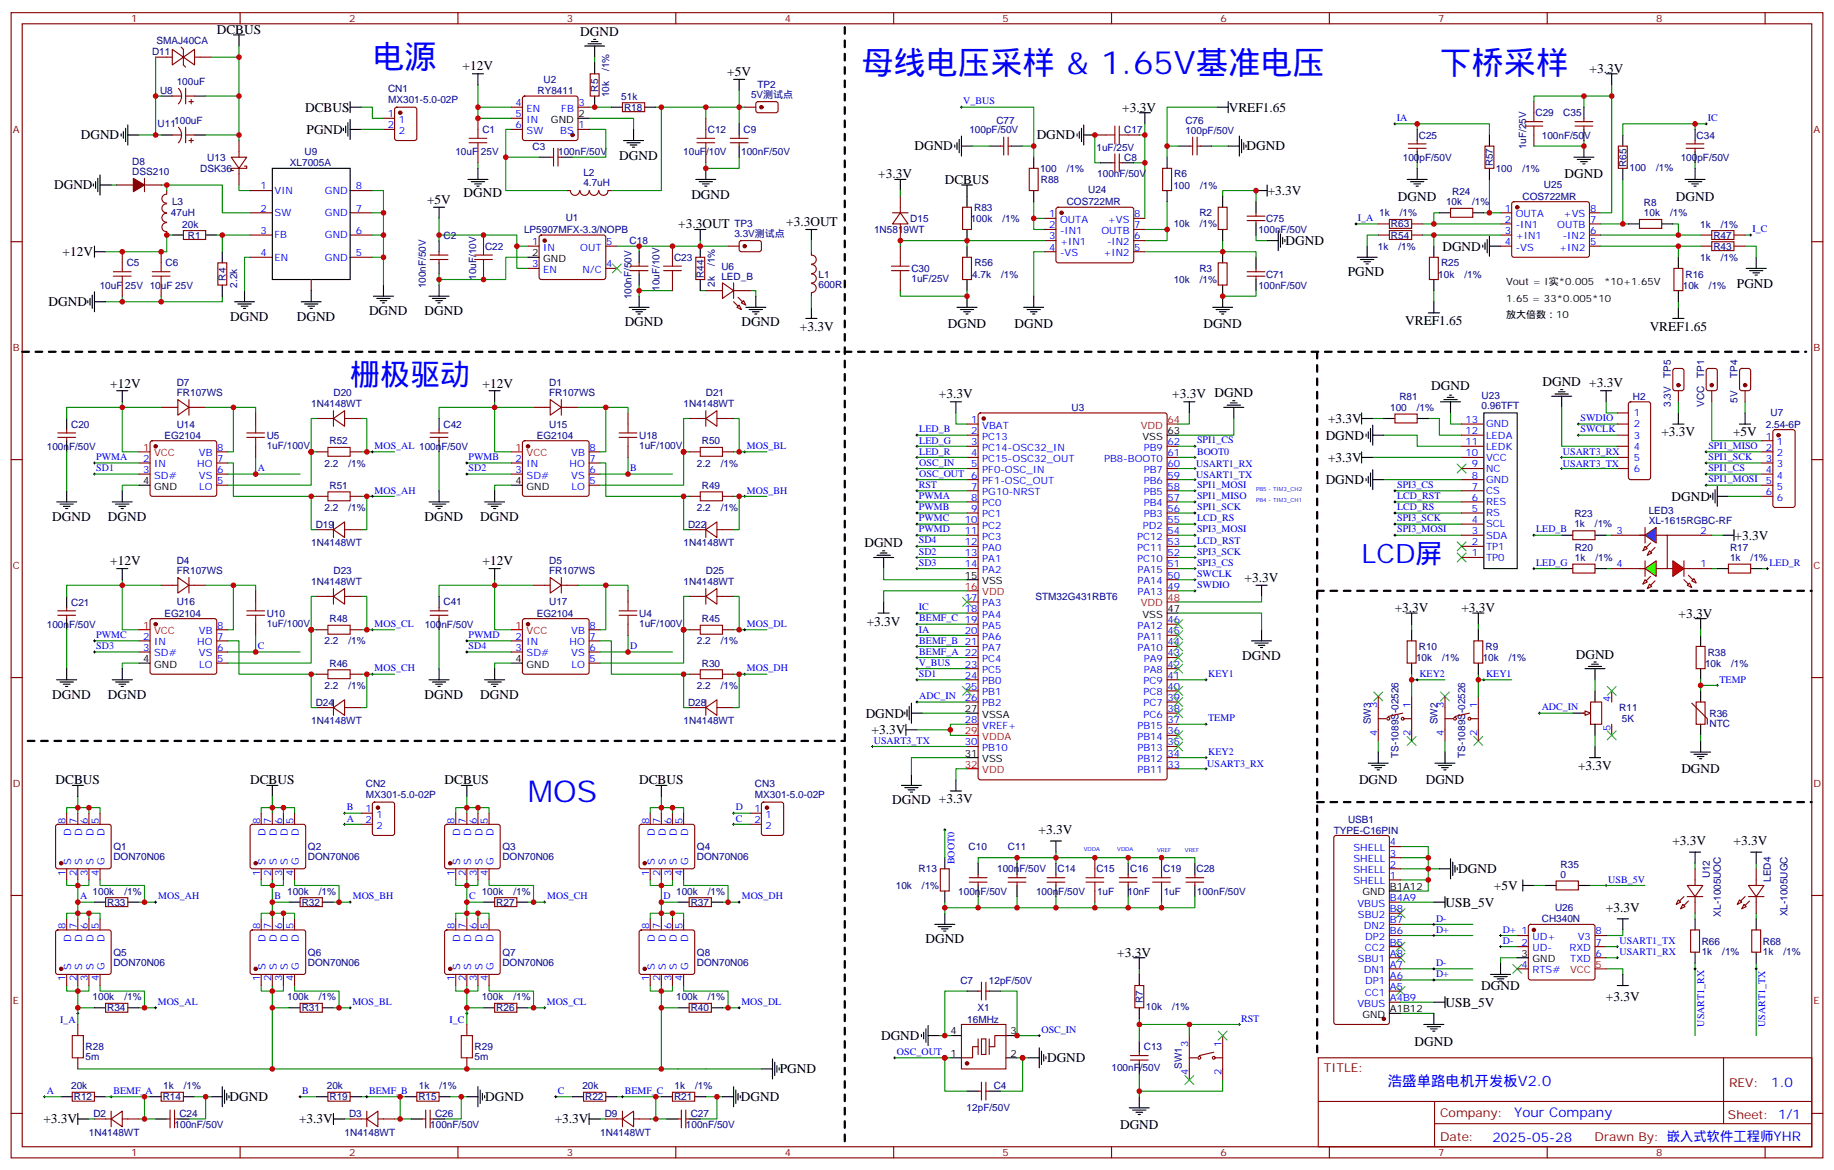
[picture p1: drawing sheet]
<svg xmlns="http://www.w3.org/2000/svg" width="582mm" height="371mm" viewBox="0 0 582 371" stroke-linecap="round" stroke-linejoin="round" font-family="sans-serif">
<defs><g id="words">
<g font-size="10.2" fill="#00f">
<text x="118.2" y="21.7">电源</text>
<text x="273.4" y="23.4">母线电压采样 &amp; 1.65V基准电压</text>
<text x="456.8" y="23.4">下桥采样</text>
</g>
<g font-size="9.5" fill="#00f">
<text x="111.1" y="122.2">栅极驱动</text>
<text x="167.6" y="254.5">MOS</text>
</g>
<text font-size="8.5" fill="#00f" x="432.2" y="178.6">LCD屏</text>
<text font-size="4.6" fill="#00f" x="440.5" y="344.7">浩盛单路电机开发板V2.0</text>
<g font-size="4.2">
<text x="68.8" y="10.7">DCBUS</text>
<text x="184.1" y="11.4">DGND</text>
<text x="146.8" y="22.3">+12V</text>
<text x="504.5" y="23.1">+3.3V</text>
<text x="230.8" y="24.1">+5V</text>
<text x="96.8" y="35.4">DCBUS</text>
<text x="356.2" y="35.4">+3.3V</text>
<text x="390" y="35.4">VREF1.65</text>
<text x="25.6" y="44.2">DGND</text>
<text x="97.3" y="42.5">PGND</text>
<text x="290.2" y="47.7">DGND</text>
<text x="329" y="44.3">DGND</text>
<text x="395.6" y="47.7">DGND</text>
<text x="196.5" y="50.7">DGND</text>
<text x="278.8" y="56.6">+3.3V</text>
<text x="299.9" y="58.3">DCBUS</text>
<text x="496.6" y="56.6">DGND</text>
<text x="17.2" y="60.1">DGND</text>
<text x="135.6" y="64.6">+5V</text>
<text x="147.1" y="62.6">DGND</text>
<text x="219.4" y="63">DGND</text>
<text x="402.3" y="61.9">+3.3V</text>
<text x="443.7" y="63.7">DGND</text>
<text x="531.9" y="63.7">DGND</text>
<text x="249.5" y="71.7">+3.3OUT</text>
<text x="215.3" y="72.5">+3.3OUT</text>
<text x="408" y="77.7">DGND</text>
<text x="19.9" y="81.3">+12V</text>
<text x="457.8" y="79.5">DGND</text>
<text x="427.8" y="87.7">PGND</text>
<text x="551.3" y="91.2">PGND</text>
<text x="15.4" y="97.1">DGND</text>
<text x="73" y="101.8">DGND</text>
<text x="94.2" y="101.8">DGND</text>
<text x="117.1" y="100">DGND</text>
<text x="134.8" y="100.1">DGND</text>
<text x="198.3" y="103.6">DGND</text>
<text x="235.3" y="103.6">DGND</text>
<text x="253.9" y="105">+3.3V</text>
<text x="300.8" y="104.2">DGND</text>
<text x="322" y="104.2">DGND</text>
<text x="381.9" y="104.2">DGND</text>
<text x="446" y="103.2">VREF1.65</text>
<text x="523.6" y="105">VREF1.65</text>
<text x="35" y="123">+12V</text>
<text x="153.2" y="123">+12V</text>
<text x="454.3" y="123.6">DGND</text>
<text x="489.5" y="122.5">DGND +3.3V</text>
<text x="298" y="126.4">+3.3V</text>
<text x="372.1" y="126.4">+3.3V DGND</text>
<text x="421.5" y="134.2">+3.3V</text>
<text x="420.7" y="139.5">DGND</text>
<text x="527.3" y="138.5">+3.3V</text>
<text x="550" y="138.5">+5V</text>
<text x="421.5" y="146.6">+3.3V</text>
<text x="420.7" y="153.6">DGND</text>
<text x="530.5" y="158.9">DGND</text>
<text x="16.6" y="165.3">DGND</text>
<text x="34.2" y="165.3">DGND</text>
<text x="134.8" y="165.3">DGND</text>
<text x="152.4" y="165.3">DGND</text>
<text x="274.3" y="173.7">DGND</text>
<text x="550.5" y="171.3">+3.3V</text>
<text x="35" y="179.4">+12V</text>
<text x="153.2" y="179.4">+12V</text>
<text x="395" y="184.6">+3.3V</text>
<text x="442.7" y="194.2">+3.3V</text>
<text x="463.8" y="194.2">+3.3V</text>
<text x="532.8" y="195.9">+3.3V</text>
<text x="275.1" y="198.5">+3.3V</text>
<text x="394.3" y="209.4">DGND</text>
<text x="500.1" y="209">DGND</text>
<text x="16.6" y="221.8">DGND</text>
<text x="34.2" y="221.8">DGND</text>
<text x="134.8" y="221.8">DGND</text>
<text x="152.4" y="221.8">DGND</text>
<text x="274.8" y="227.7">DGND</text>
<text x="276.6" y="233">+3.3V</text>
<text x="500.9" y="244.3">+3.3V</text>
<text x="533.6" y="245.3">DGND</text>
<text x="17.6" y="248.8">DCBUS</text>
<text x="79.4" y="248.8">DCBUS</text>
<text x="141.1" y="248.8">DCBUS</text>
<text x="202.8" y="248.8">DCBUS</text>
<text x="431.3" y="248.8">DGND</text>
<text x="452.5" y="248.8">DGND</text>
<text x="283.2" y="255.2">DGND +3.3V</text>
<text x="329.7" y="264.7">+3.3V</text>
<text x="530.8" y="268.2">+3.3V</text>
<text x="550.2" y="268.2">+3.3V</text>
<text x="462.8" y="277.1">DGND</text>
<text x="458.8" y="287.7">USB_5V</text>
<text x="474.2" y="282.4">+5V</text>
<text x="509.7" y="289.4">+3.3V</text>
<text x="293.7" y="299.4">DGND</text>
<text x="354.6" y="303.5">+3.3V</text>
<text x="470.1" y="314.1">DGND</text>
<text x="509.7" y="317.7">+3.3V</text>
<text x="458.8" y="319.4">USB_5V</text>
<text x="279.6" y="330">DGND</text>
<text x="449" y="331.8">DGND</text>
<text x="247.5" y="340.6">PGND</text>
<text x="332.3" y="337">DGND</text>
<text x="72.8" y="349.4">DGND</text>
<text x="154" y="349.4">DGND</text>
<text x="235.1" y="349.4">DGND</text>
<text x="13.8" y="356.5">+3.3V</text>
<text x="94.9" y="356.5">+3.3V</text>
<text x="176.1" y="356.5">+3.3V</text>
<text x="355.5" y="358.2">DGND</text>
</g>
<g font-size="4.2" fill="#00f">
<text x="562.2" y="344.9">1.0</text>
<text x="480.6" y="354.5">Your Company</text>
<text x="473.6" y="362.3">2025-05-28</text>
</g>
<g font-size="3.9" fill="#800">
<text x="420.2" y="340.2">TITLE:</text>
<text x="548.8" y="344.9">REV:</text>
<text x="457.1" y="354.4">Company:</text>
<text x="548.4" y="355">Sheet: 1/1</text>
<text x="457.1" y="362.1">Date:</text>
<text x="506.1" y="362.2">Draw</text>
<text x="516.2" y="362.2">n By: 嵌入式软件工程师YHR</text>
</g>
<g font-size="3.2" fill="#800">
<text x="41.6" y="7">1</text>
<text x="110.8" y="7">2</text>
<text x="179.9" y="7">3</text>
<text x="249.1" y="7">4</text>
<text x="318.2" y="7">5</text>
<text x="387.3" y="7">6</text>
<text x="456.5" y="7">7</text>
<text x="525.6" y="7">8</text>
<text x="4.1" y="42.1">A</text>
<text x="575.6" y="42.1">A</text>
<text x="4.1" y="111.3">B</text>
<text x="575.6" y="111.3">B</text>
<text x="4.1" y="180.4">C</text>
<text x="575.6" y="180.4">C</text>
<text x="4.1" y="249.6">D</text>
<text x="575.6" y="249.6">D</text>
<text x="4.1" y="318.7">E</text>
<text x="575.6" y="318.7">E</text>
<text x="41.6" y="366.9">1</text>
<text x="110.8" y="366.9">2</text>
<text x="179.9" y="366.9">3</text>
<text x="249.1" y="366.9">4</text>
<text x="318.2" y="366.9">5</text>
<text x="387.3" y="366.9">6</text>
<text x="456.5" y="366.9">7</text>
<text x="525.6" y="366.9">8</text>
</g>
<g font-size="3.2" fill="#000080">
<text x="48.3" y="17.5">D11</text>
<text x="49.7" y="14">SMAJ40CA</text>
<text x="193.4" y="22.5" transform="rotate(-90 193.4 22.5)">/1%</text>
<text x="50.8" y="29.8">U8</text>
<text x="56.1" y="27">100uF</text>
<text x="123.2" y="29.3">CN1</text>
<text x="170.6" y="29.9">RY8411</text>
<text x="172.5" y="26.3">U2</text>
<text x="189.9" y="29.1" transform="rotate(-90 189.9 29.1)">R5</text>
<text x="240.4" y="28.1">TP2</text>
<text x="123.2" y="32.6">MX301-5.0-02P</text>
<text x="193.4" y="30.8" transform="rotate(-90 193.4 30.8)">10k</text>
<text x="197.2" y="31.6">51k</text>
<text x="198.1" y="35.1">R18</text>
<text x="238.4" y="31.2">5V测试点</text>
<text x="50" y="40.4">U11</text>
<text x="55.3" y="39.3">100uF</text>
<text x="316.2" y="39.3">C77</text>
<text x="376.2" y="39.3">C76</text>
<text x="487.3" y="36.9">C29</text>
<text x="496.2" y="36.9">C35</text>
<text x="153.1" y="42.2">C1</text>
<text x="169" y="47.5">C3</text>
<text x="224.6" y="42.2">C12</text>
<text x="236" y="42.2">C9</text>
<text x="307.7" y="42.2">100pF/50V</text>
<text x="348" y="47.8">1uF/25V</text>
<text x="356.8" y="42.2">C17</text>
<text x="376.2" y="42.5">100pF/50V</text>
<text x="450.3" y="44">C25</text>
<text x="484.4" y="47.3" transform="rotate(-90 484.4 47.3)">1uF/25V</text>
<text x="489.3" y="44">100nF/50V</text>
<text x="538.5" y="44">C34</text>
<text x="42" y="52.4">D8</text>
<text x="65.8" y="51">U13</text>
<text x="92" y="52.8">XL7005A</text>
<text x="96.7" y="49.2">U9</text>
<text x="144.5" y="49.3">10uF 25V</text>
<text x="177.2" y="49.3">100nF/50V</text>
<text x="216.9" y="49.2">10uF/10V</text>
<text x="235.2" y="49.3">100nF/50V</text>
<text x="356.8" y="51">C8</text>
<text x="445.2" y="51">100pF/50V</text>
<text x="473.9" y="52.8" transform="rotate(-90 473.9 52.8)">R57</text>
<text x="516.2" y="52.9" transform="rotate(-90 516.2 52.9)">R65</text>
<text x="533.4" y="51">100pF/50V</text>
<text x="42" y="55.5">DSS210</text>
<text x="63.6" y="54.5">DSK36</text>
<text x="185.1" y="59">4.7uH</text>
<text x="185.1" y="55.9">L2</text>
<text x="330.1" y="54.5">100</text>
<text x="330.4" y="58.1">R88</text>
<text x="338.6" y="54.5">/1%</text>
<text x="348.3" y="56.3">100nF/50V</text>
<text x="372.4" y="59.8">100</text>
<text x="372.7" y="56.3">R6</text>
<text x="380.9" y="59.8">/1%</text>
<text x="474.7" y="54.5">100</text>
<text x="483.2" y="54.5">/1%</text>
<text x="490" y="59.6">U25</text>
<text x="517.2" y="54.2">100</text>
<text x="525.6" y="54.2">/1%</text>
<text x="54.6" y="65.1">L3</text>
<text x="338.6" y="65.1">COS722MR</text>
<text x="345.4" y="61.4">U24</text>
<text x="458.9" y="65.1">10k</text>
<text x="460.9" y="61.9">R24</text>
<text x="467.2" y="65.1">/1%</text>
<text x="483.2" y="63.3">COS722MR</text>
<text x="521.8" y="65.4">R8</text>
<text x="54.3" y="68.7">47uH</text>
<text x="179.5" y="70.1">U1</text>
<text x="288.9" y="70.5">D15</text>
<text x="308.1" y="70.4">100k</text>
<text x="309.2" y="66.9">R83</text>
<text x="318.2" y="70.4">/1%</text>
<text x="380.7" y="68.7">R2</text>
<text x="401.8" y="70.4">C75</text>
<text x="437.7" y="68.7">1k</text>
<text x="444.2" y="68.7">/1%</text>
<text x="521.8" y="68.6">10k</text>
<text x="530.1" y="68.6">/1%</text>
<text x="57.9" y="72.2">20k</text>
<text x="59.6" y="75.7">R1</text>
<text x="140.8" y="75.7">C2</text>
<text x="166.3" y="73.9">LP5907MFX-3.3/NOPB</text>
<text x="199.8" y="77.5">C18</text>
<text x="233.1" y="75.3">3.3V测试点</text>
<text x="233.1" y="72.1">TP3</text>
<text x="277.4" y="73.9">1N5819WT</text>
<text x="372.5" y="72.2">10k</text>
<text x="380.8" y="72.2">/1%</text>
<text x="399.4" y="74">100nF/50V</text>
<text x="441.5" y="75.7">R54</text>
<text x="441.5" y="72.2">R63</text>
<text x="539.6" y="72.2">1k</text>
<text x="543.8" y="75.7">R47</text>
<text x="546.2" y="72.2">/1%</text>
<text x="154" y="79.3">C22</text>
<text x="213.9" y="82.8">C23</text>
<text x="437.3" y="79.2">1k</text>
<text x="443.8" y="79.2">/1%</text>
<text x="539.6" y="82.8">1k</text>
<text x="543.8" y="79.2">R43</text>
<text x="546.2" y="82.8">/1%</text>
<text x="40.2" y="84.5">C5</text>
<text x="52.6" y="84.5">C6</text>
<text x="71.7" y="89" transform="rotate(-90 71.7 89)">R4</text>
<text x="151.1" y="88.8" transform="rotate(-90 151.1 88.8)">10uF/10V</text>
<text x="223.4" y="88.2" transform="rotate(-90 223.4 88.2)">R44</text>
<text x="226.9" y="84.4" transform="rotate(-90 226.9 84.4)">/1%</text>
<text x="229" y="88.7">LED_B</text>
<text x="229" y="85.5">U6</text>
<text x="259.8" y="88.1">L1</text>
<text x="289.3" y="89.5">1uF/25V</text>
<text x="289.3" y="86.3">C30</text>
<text x="308.6" y="88.1">4.7k</text>
<text x="309.3" y="84.5">R56</text>
<text x="317.7" y="88.1">/1%</text>
<text x="372.5" y="89.8">10k</text>
<text x="380.7" y="86.3">R3</text>
<text x="380.8" y="89.8">/1%</text>
<text x="401.8" y="88.1">C71</text>
<text x="456.5" y="88.1">10k</text>
<text x="457.4" y="84.5">R25</text>
<text x="464.8" y="88.1">/1%</text>
<text x="535" y="88.1">R16</text>
<text x="31.7" y="91.6">10uF 25V 10uF 25V</text>
<text x="75.2" y="91.3" transform="rotate(-90 75.2 91.3)">2.2k</text>
<text x="135.2" y="91.5" transform="rotate(-90 135.2 91.5)">100nF/50V</text>
<text x="200.5" y="95" transform="rotate(-90 200.5 95)">100nF/50V</text>
<text x="209.3" y="92.3" transform="rotate(-90 209.3 92.3)">10uF/10V</text>
<text x="226.9" y="91" transform="rotate(-90 226.9 91)">2k</text>
<text x="259.8" y="91.2">600R</text>
<text x="399.4" y="91.6">100nF/50V</text>
<text x="534.1" y="91.6">10k</text>
<text x="542.4" y="91.6">/1%</text>
<text x="530.3" y="119.9" transform="rotate(-90 530.3 119.9)">TP5</text>
<text x="540.9" y="119.9" transform="rotate(-90 540.9 119.9)">TP1</text>
<text x="551.5" y="119.9" transform="rotate(-90 551.5 119.9)">TP4</text>
<text x="56.1" y="125.7">FR107WS</text>
<text x="56.1" y="122.6">D7</text>
<text x="105.8" y="125.7">D20</text>
<text x="174.3" y="125.7">FR107WS</text>
<text x="174.3" y="122.6">D1</text>
<text x="224" y="125.7">D21</text>
<text x="98.8" y="129.3">1N4148WT</text>
<text x="217" y="129.3">1N4148WT</text>
<text x="340.1" y="130.4">U3</text>
<text x="441.2" y="130.4">100</text>
<text x="444.2" y="126.9">R81</text>
<text x="449.7" y="130.4">/1%</text>
<text x="470.2" y="129.8">0.96TFT</text>
<text x="470.2" y="126.7">U23</text>
<text x="518.2" y="126.8">H2</text>
<text x="530.3" y="129.1" transform="rotate(-90 530.3 129.1)">3.3V</text>
<text x="540.9" y="129.2" transform="rotate(-90 540.9 129.2)">VCC</text>
<text x="551.5" y="127.8" transform="rotate(-90 551.5 127.8)">5V</text>
<text x="562" y="132">U7</text>
<text x="22.6" y="135.7">C20</text>
<text x="56.1" y="135.7">U14</text>
<text x="140.8" y="135.7">C42</text>
<text x="174.3" y="135.7">U15</text>
<text x="560.4" y="135.7">2.54-6P</text>
<text x="14.8" y="142.7">100nF/50V</text>
<text x="52.2" y="139.2">EG2104</text>
<text x="84.7" y="142.4">1uF/100V</text>
<text x="84.7" y="139.3">U5</text>
<text x="104.6" y="141">R52</text>
<text x="170.3" y="139.2">EG2104</text>
<text x="202.8" y="142.4">1uF/100V</text>
<text x="202.8" y="139.3">U18</text>
<text x="222.8" y="141">R50</text>
<text x="103" y="148">2.2</text>
<text x="110.6" y="148">/1%</text>
<text x="221.2" y="148">2.2</text>
<text x="228.8" y="148">/1%</text>
<text x="104.6" y="155.1">R51</text>
<text x="222.8" y="155.1">R49</text>
<text x="100.2" y="167.4">D19</text>
<text x="103" y="162.1">2.2</text>
<text x="110.6" y="162.1">/1%</text>
<text x="218.4" y="167.4">D22</text>
<text x="221.2" y="162.1">2.2</text>
<text x="228.8" y="162.1">/1%</text>
<text x="499.7" y="167.4">1k</text>
<text x="499.7" y="164.2">R23</text>
<text x="506.2" y="167.4">/1%</text>
<text x="523.3" y="166.3">XL-1615RGBC-RF</text>
<text x="523.3" y="163.1">LED3</text>
<text x="98.8" y="173.4">1N4148WT</text>
<text x="217" y="173.4">1N4148WT</text>
<text x="56.1" y="179">D4</text>
<text x="174.3" y="179">D5</text>
<text x="499.8" y="177.9">1k</text>
<text x="499.8" y="174.8">R20</text>
<text x="506.3" y="177.9">/1%</text>
<text x="549.1" y="177.9">1k</text>
<text x="549.1" y="174.8">R17</text>
<text x="555.6" y="177.9">/1%</text>
<text x="56.1" y="182.2">FR107WS</text>
<text x="98.8" y="185.7">1N4148WT</text>
<text x="105.8" y="182.2">D23</text>
<text x="174.3" y="182.2">FR107WS</text>
<text x="217" y="185.7">1N4148WT</text>
<text x="224" y="182.2">D25</text>
<text x="328.7" y="190.4">STM32G431RBT6</text>
<text x="22.6" y="192.1">C21</text>
<text x="52.2" y="195.7">EG2104</text>
<text x="56.1" y="192.1">U16</text>
<text x="84.7" y="195.7">U10</text>
<text x="104.6" y="197.4">R48</text>
<text x="140.8" y="192.1">C41</text>
<text x="170.3" y="195.7">EG2104</text>
<text x="174.3" y="192.1">U17</text>
<text x="202.8" y="195.7">U4</text>
<text x="222.8" y="197.4">R45</text>
<text x="14.8" y="199.2">100nF/50V</text>
<text x="84.7" y="198.9">1uF/100V</text>
<text x="134.8" y="199.2">100nF/50V</text>
<text x="202.8" y="198.9">1uF/100V</text>
<text x="103" y="204.5">2.2</text>
<text x="110.6" y="204.5">/1%</text>
<text x="221.2" y="204.5">2.2</text>
<text x="228.8" y="204.5">/1%</text>
<text x="449.4" y="209.8">10k</text>
<text x="450.3" y="206.2">R10</text>
<text x="457.7" y="209.8">/1%</text>
<text x="470.6" y="209.8">10k</text>
<text x="471.5" y="206.2">R9</text>
<text x="478.9" y="209.8">/1%</text>
<text x="542" y="208">R38</text>
<text x="104.6" y="211.5">R46</text>
<text x="222.8" y="211.5">R30</text>
<text x="541.2" y="211.5">10k</text>
<text x="549.5" y="211.5">/1%</text>
<text x="103" y="218.6">2.2</text>
<text x="110.6" y="218.6">/1%</text>
<text x="221.2" y="218.6">2.2</text>
<text x="228.8" y="218.6">/1%</text>
<text x="100.2" y="223.9">D24</text>
<text x="218.4" y="223.9">D28</text>
<text x="513.9" y="225.6">R11</text>
<text x="542.6" y="227.4">R36</text>
<text x="98.8" y="229.8">1N4148WT</text>
<text x="217" y="229.8">1N4148WT</text>
<text x="435" y="229.8" transform="rotate(-90 435 229.8)">SW3</text>
<text x="456.2" y="229.8" transform="rotate(-90 456.2 229.8)">SW2</text>
<text x="514.8" y="229.2">5K</text>
<text x="542.6" y="230.6">NTC</text>
<text x="443.9" y="240.6" transform="rotate(-90 443.9 240.6)">TS-1089S-02526</text>
<text x="465" y="240.6" transform="rotate(-90 465 240.6)">TS-1089S-02526</text>
<text x="116.1" y="249.8">CN2</text>
<text x="239.6" y="249.8">CN3</text>
<text x="116.1" y="253.1">MX301-5.0-02P</text>
<text x="239.6" y="253.1">MX301-5.0-02P</text>
<text x="427.9" y="261">USB1</text>
<text x="36" y="269.7">Q1</text>
<text x="97.7" y="269.7">Q2</text>
<text x="159.5" y="269.7">Q3</text>
<text x="221.2" y="269.7">Q4</text>
<text x="307.4" y="269.7">C10</text>
<text x="319.9" y="269.7">C11</text>
<text x="423.3" y="264.5">TYPE-C16PIN</text>
<text x="36" y="272.9">DON70N06</text>
<text x="97.7" y="272.9">DON70N06</text>
<text x="159.5" y="272.9">DON70N06</text>
<text x="221.2" y="272.9">DON70N06</text>
<text x="495.3" y="275.3">R35</text>
<text x="291.5" y="276.8">R13</text>
<text x="316.5" y="276.8">100nF/50V</text>
<text x="335.6" y="276.8">C14</text>
<text x="348" y="276.8">C15</text>
<text x="358.7" y="276.8">C16</text>
<text x="369.2" y="276.8">C19</text>
<text x="379.7" y="276.8">C28</text>
<text x="495.3" y="278.5">0</text>
<text x="542.6" y="278.7" transform="rotate(-90 542.6 278.7)">U12</text>
<text x="562" y="279.8" transform="rotate(-90 562 279.8)">LED4</text>
<text x="29.4" y="283.8">100k</text>
<text x="34" y="287.4">R33</text>
<text x="39.5" y="283.8">/1%</text>
<text x="91.1" y="283.8">100k</text>
<text x="95.8" y="287.4">R32</text>
<text x="101.2" y="283.8">/1%</text>
<text x="152.9" y="283.8">100k</text>
<text x="157.5" y="287.4">R27</text>
<text x="162.9" y="283.8">/1%</text>
<text x="214.6" y="283.8">100k</text>
<text x="219.2" y="287.4">R37</text>
<text x="224.7" y="283.8">/1%</text>
<text x="284.3" y="282.1">10k</text>
<text x="292.6" y="282.1">/1%</text>
<text x="304.1" y="283.9">100nF/50V</text>
<text x="328.8" y="283.9">100nF/50V</text>
<text x="348.2" y="283.9">1uF</text>
<text x="357.8" y="283.9">10nF</text>
<text x="369.3" y="283.9">1uF</text>
<text x="379.9" y="283.9">100nF/50V</text>
<text x="489.3" y="292.7">CH340N</text>
<text x="493.6" y="289.1">U26</text>
<text x="546.2" y="290.8" transform="rotate(-90 546.2 290.8)">XL-1005UOC</text>
<text x="567.3" y="290.8" transform="rotate(-90 567.3 290.8)">XL-1005UGC</text>
<text x="540.1" y="299.7">R66</text>
<text x="559.5" y="299.7">R68</text>
<text x="36" y="303.2">Q5</text>
<text x="97.7" y="303.2">Q6</text>
<text x="159.5" y="303.2">Q7</text>
<text x="221.2" y="303.2">Q8</text>
<text x="540.1" y="302.9">1k</text>
<text x="546.6" y="302.9">/1%</text>
<text x="559.5" y="302.9">1k</text>
<text x="566" y="302.9">/1%</text>
<text x="36" y="306.4">DON70N06</text>
<text x="97.7" y="306.4">DON70N06</text>
<text x="159.5" y="306.4">DON70N06</text>
<text x="221.2" y="306.4">DON70N06</text>
<text x="29.4" y="317.4">100k</text>
<text x="39.5" y="317.4">/1%</text>
<text x="91.1" y="317.4">100k</text>
<text x="101.2" y="317.4">/1%</text>
<text x="152.9" y="317.4">100k</text>
<text x="162.9" y="317.4">/1%</text>
<text x="214.6" y="317.4">100k</text>
<text x="224.7" y="317.4">/1%</text>
<text x="304.8" y="312.1">C7</text>
<text x="313.9" y="312.1">12pF/50V</text>
<text x="34" y="320.9">R34</text>
<text x="95.8" y="320.9">R31</text>
<text x="157.5" y="320.9">R26</text>
<text x="219.2" y="320.9">R40</text>
<text x="310.2" y="320.8">X1</text>
<text x="362.7" y="318.3" transform="rotate(-90 362.7 318.3)">R7</text>
<text x="363.7" y="320.5">10k</text>
<text x="372" y="320.5">/1%</text>
<text x="307" y="324.4">16MHz</text>
<text x="27.2" y="333.2">R28</text>
<text x="150.6" y="333.2">R29</text>
<text x="363" y="333.2">C13</text>
<text x="27.2" y="336.4">5m</text>
<text x="150.6" y="336.4">5m</text>
<text x="352.8" y="339.9">100nF/50V</text>
<text x="375.1" y="339.2" transform="rotate(-90 375.1 339.2)">SW1</text>
<text x="22.6" y="345.6">20k</text>
<text x="51.8" y="345.5">1k</text>
<text x="58.3" y="345.5">/1%</text>
<text x="103.7" y="345.6">20k</text>
<text x="132.9" y="345.5">1k</text>
<text x="139.4" y="345.5">/1%</text>
<text x="184.9" y="345.6">20k</text>
<text x="214.1" y="345.5">1k</text>
<text x="220.6" y="345.5">/1%</text>
<text x="315.4" y="345.6">C4</text>
<text x="23.4" y="349.1">R12</text>
<text x="51.7" y="349.1">R14</text>
<text x="104.6" y="349.1">R19</text>
<text x="132.8" y="349.1">R15</text>
<text x="185.7" y="349.1">R22</text>
<text x="213.9" y="349.1">R21</text>
<text x="306.8" y="352.6">12pF/50V</text>
<text x="29.6" y="354.4">D2</text>
<text x="55.4" y="357.9">100nF/50V</text>
<text x="57" y="354.4">C24</text>
<text x="110.8" y="354.4">D3</text>
<text x="136.6" y="357.9">100nF/50V</text>
<text x="138.1" y="354.4">C26</text>
<text x="191.9" y="354.4">D9</text>
<text x="217.7" y="357.9">100nF/50V</text>
<text x="219.2" y="354.4">C27</text>
<text x="28.2" y="360.3">1N4148WT</text>
<text x="109.4" y="360.3">1N4148WT</text>
<text x="190.5" y="360.3">1N4148WT</text>
</g>
<g font-size="3.2" fill="#00f">
<text x="163.6" y="33.7">4</text>
<text x="167.1" y="35.4">EN</text>
<text x="178.1" y="35.4">FB</text>
<text x="183.6" y="33.7">3</text>
<text x="305.7" y="33.1">V_BUS</text>
<text x="123" y="37.2">1</text>
<text x="123" y="40.7">2</text>
<text x="126.5" y="38.9">1</text>
<text x="163.6" y="37.2">5</text>
<text x="163.6" y="40.7">6</text>
<text x="167.1" y="38.9">IN</text>
<text x="183.6" y="40.7">1</text>
<text x="443.3" y="38.4">IA</text>
<text x="542.1" y="38.4">IC</text>
<text x="126.5" y="42.5">2</text>
<text x="167.1" y="42.5">SW</text>
<text x="177.8" y="42.5">BS</text>
<text x="82.6" y="60.1">1</text>
<text x="87.1" y="61.5">VIN</text>
<text x="103.1" y="61.5">GND</text>
<text x="112.9" y="60.1">8</text>
<text x="82.6" y="67.2">2</text>
<text x="87.1" y="68.6">SW</text>
<text x="103.1" y="68.6">GND</text>
<text x="112.9" y="67.2">7</text>
<text x="332.9" y="68.9">1</text>
<text x="336.4" y="70.7">OUTA</text>
<text x="351.6" y="70.7">+VS</text>
<text x="360" y="68.9">8</text>
<text x="430.9" y="70.2">I_A</text>
<text x="477.6" y="67.2">1</text>
<text x="477.6" y="70.7">2</text>
<text x="481.1" y="68.9">OUTA</text>
<text x="496.2" y="68.9">+VS</text>
<text x="504.6" y="70.7">7</text>
<text x="504.6" y="67.2">8</text>
<text x="82.6" y="74.2">3</text>
<text x="87.1" y="75.6">FB</text>
<text x="103.1" y="75.6">GND</text>
<text x="112.9" y="74.2">6</text>
<text x="168.9" y="77.8">1</text>
<text x="192.4" y="77.8">5</text>
<text x="332.9" y="72.5">2</text>
<text x="332.9" y="76">3</text>
<text x="336.4" y="74.2">-IN1</text>
<text x="336.4" y="77.8">+IN1</text>
<text x="349.6" y="74.2">OUTB</text>
<text x="351.4" y="77.8">-IN2</text>
<text x="360" y="76">6</text>
<text x="360" y="72.5">7</text>
<text x="477.6" y="74.2">3</text>
<text x="477.6" y="77.8">4</text>
<text x="481.1" y="72.5">-IN1</text>
<text x="481.1" y="76">+IN1</text>
<text x="494.2" y="72.5">OUTB</text>
<text x="496" y="76">-IN2</text>
<text x="504.6" y="77.8">5</text>
<text x="504.6" y="74.2">6</text>
<text x="556.2" y="73.7">I_C</text>
<text x="82.6" y="81.3">4</text>
<text x="87.1" y="82.7">EN</text>
<text x="103.1" y="82.7">GND</text>
<text x="112.9" y="81.3">5</text>
<text x="172.4" y="79.5">IN</text>
<text x="184.2" y="79.5">OUT</text>
<text x="332.9" y="79.5">4</text>
<text x="336.4" y="81.3">-VS</text>
<text x="350.2" y="81.3">+IN2</text>
<text x="360" y="79.5">5</text>
<text x="481.1" y="79.5">-VS</text>
<text x="494.8" y="79.5">+IN2</text>
<text x="168.9" y="84.8">3</text>
<text x="172.4" y="86.6">EN</text>
<text x="184.9" y="86.6">N/C</text>
<text x="192.4" y="84.8">4</text>
<text x="291.7" y="137.2">LED_B</text>
<text x="308.3" y="134.2">1</text>
<text x="308.3" y="137.7">2</text>
<text x="311.7" y="136">VBAT</text>
<text x="465.2" y="137.7">12</text>
<text x="465.2" y="134.2">13</text>
<text x="471.7" y="135.6">GND</text>
<text x="501.6" y="133.7">SWDIO</text>
<text x="501.6" y="137.2">SWCLK</text>
<text x="518.6" y="132.1">1</text>
<text x="518.6" y="135.6">2</text>
<text x="69" y="143">8</text>
<text x="118.9" y="142.5">MOS_AL 100nF/50V</text>
<text x="187.1" y="143">8</text>
<text x="237.1" y="142.5">MOS_BL</text>
<text x="291.7" y="140.7">LED_G</text>
<text x="308.3" y="141.3">3</text>
<text x="311.7" y="139.5">PC13</text>
<text x="311.7" y="143">PC14-OSC32_IN</text>
<text x="363" y="143">PB9</text>
<text x="370.6" y="141.3">62</text>
<text x="379.9" y="140.7">SPI1_CS</text>
<text x="465.2" y="141.3">11</text>
<text x="471.7" y="142.7">LEDK</text>
<text x="471.7" y="139.1">LEDA</text>
<text x="518.6" y="139.1">3</text>
<text x="518.6" y="142.7">4</text>
<text x="542.2" y="142.5">SPI1_MISO</text>
<text x="560.5" y="139.5">1</text>
<text x="560.5" y="143">2</text>
<text x="564" y="141.3">1</text>
<text x="30.6" y="146">PWMA</text>
<text x="30.6" y="149.5">SD1</text>
<text x="45.4" y="146.5">2</text>
<text x="48.9" y="148.3">IN</text>
<text x="62.6" y="148.3">HO</text>
<text x="63.1" y="144.8">VB</text>
<text x="69" y="146.5">7</text>
<text x="81.8" y="149.5">A</text>
<text x="148.7" y="149.5">SD2</text>
<text x="148.7" y="146">PWMB</text>
<text x="163.6" y="146.5">2</text>
<text x="167.1" y="148.3">IN</text>
<text x="180.8" y="148.3">HO</text>
<text x="181.3" y="144.8">VB</text>
<text x="187.1" y="146.5">7</text>
<text x="200" y="149.5">B</text>
<text x="291.7" y="147.8">OSC_IN</text>
<text x="291.7" y="144.3">LED_R</text>
<text x="308.3" y="144.8">4</text>
<text x="308.3" y="148.3">5</text>
<text x="311.7" y="146.5">PC15-OSC32_OUT</text>
<text x="350.4" y="146.5">PB8-BOOT0</text>
<text x="370.6" y="148.3">60</text>
<text x="370.6" y="144.8">61</text>
<text x="379.6" y="148">USART1_RX</text>
<text x="379.9" y="144.2">BOOT0</text>
<text x="465.2" y="144.8">10</text>
<text x="467.2" y="148.3">9</text>
<text x="471.7" y="149.7">NC</text>
<text x="471.7" y="146.2">VCC</text>
<text x="496.1" y="144.5">USART3_RX</text>
<text x="496.1" y="148">USART3_TX</text>
<text x="518.6" y="146.2">5</text>
<text x="518.6" y="149.7">6</text>
<text x="542.2" y="149.5">SPI1_CS</text>
<text x="542.2" y="146">SPI1_SCK</text>
<text x="560.5" y="146.5">3</text>
<text x="564" y="144.8">2</text>
<text x="564" y="148.3">3</text>
<text x="45.4" y="150.1">3</text>
<text x="48.9" y="151.8">SD#</text>
<text x="63.2" y="151.8">VS</text>
<text x="63.2" y="155.4">LO</text>
<text x="69" y="153.6">5</text>
<text x="69" y="150.1">6</text>
<text x="163.6" y="150.1">3</text>
<text x="167.1" y="151.8">SD#</text>
<text x="181.3" y="151.8">VS</text>
<text x="181.4" y="155.4">LO</text>
<text x="187.1" y="153.6">5</text>
<text x="187.1" y="150.1">6</text>
<text x="291.6" y="154.8">RST</text>
<text x="291.7" y="151.3">OSC_OUT 6</text>
<text x="308.3" y="155.4">7</text>
<text x="311.7" y="150.1">PF0-OSC_IN</text>
<text x="311.7" y="153.6">PF1-OSC_OUT</text>
<text x="363" y="153.6">PB6</text>
<text x="363" y="150.1">PB7</text>
<text x="370.6" y="155.4">58</text>
<text x="370.6" y="151.8">59</text>
<text x="379.6" y="151.5">USART1_TX</text>
<text x="379.9" y="154.8">SPI1_MOSI</text>
<text x="443.4" y="154.8">SPI3_CS</text>
<text x="467.2" y="155.4">7</text>
<text x="467.2" y="151.8">8</text>
<text x="471.7" y="153.2">GND</text>
<text x="542.2" y="153.1">SPI1_MOSI</text>
<text x="560.5" y="150.1">4</text>
<text x="560.5" y="153.6">5</text>
<text x="564" y="151.8">4</text>
<text x="564" y="155.4">5</text>
<text x="118.9" y="156.6">MOS_AH</text>
<text x="237.1" y="156.6">MOS_BH</text>
<text x="291.6" y="158.3">PWMA</text>
<text x="291.6" y="161.9">PWMB</text>
<text x="308.3" y="158.9">8</text>
<text x="311.7" y="157.1">PG10-NRST</text>
<text x="311.7" y="160.7">PC0</text>
<text x="363" y="160.7">PB4</text>
<text x="363" y="157.1">PB5</text>
<text x="370.6" y="158.9">57</text>
<text x="379.9" y="158.3">SPI1_MISO</text>
<text x="380" y="161.9">SPI1_SCK</text>
<text x="443.4" y="161.9">LCD_RS</text>
<text x="443.4" y="158.4">LCD_RST</text>
<text x="467.2" y="158.9">6</text>
<text x="471.7" y="160.3">RES</text>
<text x="471.7" y="156.8">CS</text>
<text x="560.5" y="157.1">6</text>
<text x="564" y="158.9">6</text>
<text x="291.6" y="165.4">PWMC</text>
<text x="306.2" y="165.9">10</text>
<text x="308.3" y="162.4">9</text>
<text x="311.7" y="164.2">PC1</text>
<text x="311.7" y="167.7">PC2</text>
<text x="362.7" y="167.7">PD2</text>
<text x="363" y="164.2">PB3</text>
<text x="370.6" y="165.9">55</text>
<text x="370.6" y="162.4">56</text>
<text x="379.9" y="165.4">LCD_RS</text>
<text x="443.4" y="165.4">SPI3_SCK</text>
<text x="467.2" y="165.9">4</text>
<text x="467.2" y="162.4">5</text>
<text x="471.7" y="167.4">SCL</text>
<text x="471.7" y="163.8">RS</text>
<text x="291.6" y="168.9">PWMD</text>
<text x="291.6" y="172.4">SD4</text>
<text x="306.2" y="169.5">11</text>
<text x="306.2" y="173">12</text>
<text x="311.7" y="171.2">PC3</text>
<text x="360.9" y="171.2">PC12</text>
<text x="370.6" y="173">53</text>
<text x="370.6" y="169.5">54</text>
<text x="379.9" y="172.5">LCD_RST</text>
<text x="379.9" y="168.9">SPI3_MOSI</text>
<text x="443.4" y="168.9">SPI3_MOSI</text>
<text x="467.2" y="173">2</text>
<text x="467.2" y="169.5">3</text>
<text x="471.7" y="170.9">SDA</text>
<text x="487.5" y="168.9">LED_B</text>
<text x="513" y="169.5">3</text>
<text x="539.8" y="169.5">2</text>
<text x="291.6" y="176">SD2</text>
<text x="291.6" y="179.5">SD3</text>
<text x="306.2" y="176.5">13</text>
<text x="311.7" y="174.8">PA0</text>
<text x="311.7" y="178.3">PA1</text>
<text x="360.9" y="178.3">PC10</text>
<text x="360.9" y="174.8">PC11</text>
<text x="370.6" y="176.5">52</text>
<text x="379.9" y="179.5">SPI3_CS</text>
<text x="379.9" y="176">SPI3_SCK</text>
<text x="467.2" y="176.5">1</text>
<text x="471.7" y="177.9">TP0</text>
<text x="471.7" y="174.4">TP1</text>
<text x="487.5" y="179.5">LED_G</text>
<text x="561.6" y="179.5">LED_R</text>
<text x="306.2" y="180.1">14</text>
<text x="311.7" y="181.8">PA2</text>
<text x="361" y="185.3">PA14</text>
<text x="361" y="181.8">PA15</text>
<text x="370.6" y="183.6">50</text>
<text x="370.6" y="180.1">51</text>
<text x="379.9" y="183.1">SWCLK</text>
<text x="513" y="180.1">4</text>
<text x="539.8" y="180.1">1</text>
<text x="306.2" y="190.6">17</text>
<text x="361" y="188.9">PA13</text>
<text x="370.6" y="187.1">49</text>
<text x="379.9" y="186.6">SWDIO</text>
<text x="291.6" y="193.6">IC</text>
<text x="291.7" y="197.2">BEMF_C 19</text>
<text x="306.2" y="194.2">18</text>
<text x="311.7" y="192.4">PA3</text>
<text x="311.7" y="195.9">PA4</text>
<text x="370.6" y="197.7">46</text>
<text x="30.6" y="202.4">PWMC</text>
<text x="45.4" y="203">2</text>
<text x="63.1" y="201.2">VB</text>
<text x="69" y="203">7</text>
<text x="69" y="199.5">8</text>
<text x="118.9" y="198.9">MOS_CL</text>
<text x="148.7" y="202.4">PWMD</text>
<text x="163.6" y="203">2</text>
<text x="181.3" y="201.2">VB</text>
<text x="187.1" y="203">7</text>
<text x="187.1" y="199.5">8</text>
<text x="237.1" y="198.9">MOS_DL</text>
<text x="291.6" y="200.7">IA</text>
<text x="306.2" y="201.2">20</text>
<text x="311.7" y="199.5">PA5</text>
<text x="311.7" y="203">PA6</text>
<text x="361" y="203">PA11</text>
<text x="361" y="199.5">PA12</text>
<text x="370.6" y="201.2">45</text>
<text x="30.6" y="206">SD3</text>
<text x="45.4" y="206.5">3</text>
<text x="48.9" y="204.8">IN</text>
<text x="48.9" y="208.3">SD#</text>
<text x="62.6" y="204.8">HO</text>
<text x="63.2" y="208.3">VS</text>
<text x="69" y="206.5">6</text>
<text x="81.8" y="206">C</text>
<text x="148.7" y="206">SD4</text>
<text x="163.6" y="206.5">3</text>
<text x="167.1" y="204.8">IN</text>
<text x="167.1" y="208.3">SD#</text>
<text x="180.8" y="204.8">HO</text>
<text x="181.3" y="208.3">VS</text>
<text x="187.1" y="206.5">6</text>
<text x="200" y="206">D</text>
<text x="291.7" y="204.2">BEMF_B 21</text>
<text x="291.7" y="207.8">BEMF_A 22</text>
<text x="311.7" y="206.5">PA7</text>
<text x="361" y="206.5">PA10</text>
<text x="370.6" y="208.3">43</text>
<text x="370.6" y="204.8">44</text>
<text x="63.2" y="211.8">LO</text>
<text x="69" y="210">5</text>
<text x="118.9" y="213">MOS_CH</text>
<text x="181.4" y="211.8">LO</text>
<text x="187.1" y="210">5</text>
<text x="237.1" y="213">MOS_DH</text>
<text x="291.6" y="211.3">V_BUS</text>
<text x="291.6" y="214.8">SD1</text>
<text x="306.2" y="211.8">23</text>
<text x="306.2" y="215.3">24</text>
<text x="311.7" y="210">PC4</text>
<text x="311.7" y="213.6">PC5</text>
<text x="363" y="213.6">PA8</text>
<text x="363" y="210">PA9</text>
<text x="370.6" y="215.3">41</text>
<text x="370.6" y="211.8">42</text>
<text x="383.5" y="214.8">KEY1</text>
<text x="450.5" y="214.8">KEY2</text>
<text x="471.7" y="214.8">KEY1</text>
<text x="291.7" y="221.9">ADC_IN</text>
<text x="306.2" y="218.9">25</text>
<text x="311.7" y="217.1">PB0</text>
<text x="311.7" y="220.6">PB1</text>
<text x="363" y="220.6">PC8</text>
<text x="363" y="217.1">PC9</text>
<text x="370.6" y="218.9">40</text>
<text x="545.7" y="216.6">TEMP</text>
<text x="306.2" y="222.4">26</text>
<text x="311.7" y="224.2">PB2</text>
<text x="363" y="227.7">PC6</text>
<text x="363" y="224.2">PC7</text>
<text x="370.6" y="225.9">38</text>
<text x="370.6" y="222.4">39</text>
<text x="437.1" y="224.5" transform="rotate(-90 437.1 224.5)">3</text>
<text x="447.7" y="224.5" transform="rotate(-90 447.7 224.5)">1</text>
<text x="458.3" y="224.5" transform="rotate(-90 458.3 224.5)">3</text>
<text x="468.8" y="224.5" transform="rotate(-90 468.8 224.5)">1</text>
<text x="489.3" y="225.4">ADC_IN</text>
<text x="511.2" y="222.7" transform="rotate(-90 511.2 222.7)">4</text>
<text x="306.2" y="229.4">28</text>
<text x="311.7" y="231.2">VREF+</text>
<text x="361" y="231.2">PB15</text>
<text x="370.6" y="233">36</text>
<text x="370.6" y="229.4">37</text>
<text x="383.5" y="228.9">TEMP</text>
<text x="437.1" y="233.6" transform="rotate(-90 437.1 233.6)">4</text>
<text x="447.7" y="233.6" transform="rotate(-90 447.7 233.6)">2</text>
<text x="458.3" y="233.6" transform="rotate(-90 458.3 233.6)">4</text>
<text x="468.8" y="233.6" transform="rotate(-90 468.8 233.6)">2</text>
<text x="511.2" y="231.8" transform="rotate(-90 511.2 231.8)">5</text>
<text x="277.3" y="236.2">USART3_TX</text>
<text x="306.2" y="236.5">30</text>
<text x="311.7" y="238.3">PB10</text>
<text x="361" y="238.3">PB13</text>
<text x="361" y="234.7">PB14</text>
<text x="370.6" y="236.5">35</text>
<text x="383.5" y="239.5">KEY2</text>
<text x="361" y="245.3">PB11</text>
<text x="361" y="241.8">PB12</text>
<text x="370.6" y="243.6">33</text>
<text x="370.6" y="240">34</text>
<text x="383.2" y="243.3">USART3_RX</text>
<text x="110.1" y="257.1">B</text>
<text x="116" y="257.7">1</text>
<text x="233.5" y="257.1">D</text>
<text x="239.5" y="257.7">1</text>
<text x="20.8" y="261.4" transform="rotate(-90 20.8 261.4)">8</text>
<text x="24.3" y="261.4" transform="rotate(-90 24.3 261.4)">7</text>
<text x="27.9" y="261.4" transform="rotate(-90 27.9 261.4)">6</text>
<text x="31.4" y="261.4" transform="rotate(-90 31.4 261.4)">5</text>
<text x="82.5" y="261.4" transform="rotate(-90 82.5 261.4)">8</text>
<text x="86.1" y="261.4" transform="rotate(-90 86.1 261.4)">7</text>
<text x="89.6" y="261.4" transform="rotate(-90 89.6 261.4)">6</text>
<text x="93.1" y="261.4" transform="rotate(-90 93.1 261.4)">5</text>
<text x="110.1" y="260.7">A</text>
<text x="116" y="261.2">2</text>
<text x="119.5" y="259.4">1</text>
<text x="119.5" y="263">2</text>
<text x="144.3" y="261.4" transform="rotate(-90 144.3 261.4)">8</text>
<text x="147.8" y="261.4" transform="rotate(-90 147.8 261.4)">7</text>
<text x="151.3" y="261.4" transform="rotate(-90 151.3 261.4)">6</text>
<text x="154.9" y="261.4" transform="rotate(-90 154.9 261.4)">5</text>
<text x="206" y="261.4" transform="rotate(-90 206 261.4)">8</text>
<text x="209.5" y="261.4" transform="rotate(-90 209.5 261.4)">7</text>
<text x="213.1" y="261.4" transform="rotate(-90 213.1 261.4)">6</text>
<text x="216.6" y="261.4" transform="rotate(-90 216.6 261.4)">5</text>
<text x="233.5" y="260.7">C</text>
<text x="239.5" y="261.2">2</text>
<text x="243" y="259.4">1</text>
<text x="243" y="263">2</text>
<text x="22.6" y="265.3" transform="rotate(-90 22.6 265.3)">D</text>
<text x="26.1" y="265.3" transform="rotate(-90 26.1 265.3)">D</text>
<text x="29.6" y="265.3" transform="rotate(-90 29.6 265.3)">D</text>
<text x="33.2" y="265.3" transform="rotate(-90 33.2 265.3)">D</text>
<text x="84.3" y="265.3" transform="rotate(-90 84.3 265.3)">D</text>
<text x="87.8" y="265.3" transform="rotate(-90 87.8 265.3)">D</text>
<text x="91.4" y="265.3" transform="rotate(-90 91.4 265.3)">D</text>
<text x="94.9" y="265.3" transform="rotate(-90 94.9 265.3)">D</text>
<text x="146" y="265.3" transform="rotate(-90 146 265.3)">D</text>
<text x="149.6" y="265.3" transform="rotate(-90 149.6 265.3)">D</text>
<text x="153.1" y="265.3" transform="rotate(-90 153.1 265.3)">D</text>
<text x="156.6" y="265.3" transform="rotate(-90 156.6 265.3)">D</text>
<text x="207.8" y="265.3" transform="rotate(-90 207.8 265.3)">D</text>
<text x="211.3" y="265.3" transform="rotate(-90 211.3 265.3)">D</text>
<text x="214.8" y="265.3" transform="rotate(-90 214.8 265.3)">D</text>
<text x="218.4" y="265.3" transform="rotate(-90 218.4 265.3)">D</text>
<text x="441.1" y="268.3">4</text>
<text x="22.6" y="274.4" transform="rotate(-90 22.6 274.4)">S</text>
<text x="26.1" y="274.4" transform="rotate(-90 26.1 274.4)">S</text>
<text x="29.6" y="274.4" transform="rotate(-90 29.6 274.4)">S</text>
<text x="33.2" y="274.4" transform="rotate(-90 33.2 274.4)">G</text>
<text x="84.3" y="274.4" transform="rotate(-90 84.3 274.4)">S</text>
<text x="87.8" y="274.4" transform="rotate(-90 87.8 274.4)">S</text>
<text x="91.4" y="274.4" transform="rotate(-90 91.4 274.4)">S</text>
<text x="94.9" y="274.4" transform="rotate(-90 94.9 274.4)">G</text>
<text x="146" y="274.4" transform="rotate(-90 146 274.4)">S</text>
<text x="149.6" y="274.4" transform="rotate(-90 149.6 274.4)">S</text>
<text x="153.1" y="274.4" transform="rotate(-90 153.1 274.4)">S</text>
<text x="156.6" y="274.4" transform="rotate(-90 156.6 274.4)">G</text>
<text x="207.8" y="274.4" transform="rotate(-90 207.8 274.4)">S</text>
<text x="211.3" y="274.4" transform="rotate(-90 211.3 274.4)">S</text>
<text x="214.8" y="274.4" transform="rotate(-90 214.8 274.4)">S</text>
<text x="218.4" y="274.4" transform="rotate(-90 218.4 274.4)">G</text>
<text x="303" y="274.2" transform="rotate(-90 303 274.2)">BOOT0</text>
<text x="429.6" y="273.5">SHELL</text>
<text x="429.6" y="270">SHELL</text>
<text x="441.1" y="275.3">2</text>
<text x="441.1" y="271.8">3</text>
<text x="20.8" y="277.9" transform="rotate(-90 20.8 277.9)">1</text>
<text x="24.3" y="277.9" transform="rotate(-90 24.3 277.9)">2</text>
<text x="27.9" y="277.9" transform="rotate(-90 27.9 277.9)">3</text>
<text x="31.4" y="277.9" transform="rotate(-90 31.4 277.9)">4</text>
<text x="82.5" y="277.9" transform="rotate(-90 82.5 277.9)">1</text>
<text x="86.1" y="277.9" transform="rotate(-90 86.1 277.9)">2</text>
<text x="89.6" y="277.9" transform="rotate(-90 89.6 277.9)">3</text>
<text x="93.1" y="277.9" transform="rotate(-90 93.1 277.9)">4</text>
<text x="144.3" y="277.9" transform="rotate(-90 144.3 277.9)">1</text>
<text x="147.8" y="277.9" transform="rotate(-90 147.8 277.9)">2</text>
<text x="151.3" y="277.9" transform="rotate(-90 151.3 277.9)">3</text>
<text x="154.9" y="277.9" transform="rotate(-90 154.9 277.9)">4</text>
<text x="206" y="277.9" transform="rotate(-90 206 277.9)">1</text>
<text x="209.5" y="277.9" transform="rotate(-90 209.5 277.9)">2</text>
<text x="213.1" y="277.9" transform="rotate(-90 213.1 277.9)">3</text>
<text x="216.6" y="277.9" transform="rotate(-90 216.6 277.9)">4</text>
<text x="429.6" y="280.6">SHELL</text>
<text x="429.6" y="277.1">SHELL</text>
<text x="441.1" y="278.8">1</text>
<text x="510.4" y="280.1">USB_5V</text>
<text x="25.4" y="285.4">A</text>
<text x="50.2" y="285.3">MOS_AH</text>
<text x="87.1" y="285.4">B</text>
<text x="112" y="285.3">MOS_BH</text>
<text x="148.9" y="285.4">C</text>
<text x="173.7" y="285.3">MOS_CH</text>
<text x="210.6" y="285.4">D</text>
<text x="235.4" y="285.3">MOS_DH</text>
<text x="430.8" y="287.7">VBUS</text>
<text x="441.1" y="285.9">B4A9</text>
<text x="431" y="291.2">SBU2</text>
<text x="441.1" y="292.9">B7</text>
<text x="441.1" y="289.4">B8</text>
<text x="455.8" y="292.4">D-</text>
<text x="20.8" y="294.9" transform="rotate(-90 20.8 294.9)">8</text>
<text x="22.6" y="298.8" transform="rotate(-90 22.6 298.8)">D</text>
<text x="24.3" y="294.9" transform="rotate(-90 24.3 294.9)">7</text>
<text x="26.1" y="298.8" transform="rotate(-90 26.1 298.8)">D</text>
<text x="27.9" y="294.9" transform="rotate(-90 27.9 294.9)">6</text>
<text x="29.6" y="298.8" transform="rotate(-90 29.6 298.8)">D</text>
<text x="31.4" y="294.9" transform="rotate(-90 31.4 294.9)">5</text>
<text x="33.2" y="298.8" transform="rotate(-90 33.2 298.8)">D</text>
<text x="82.5" y="294.9" transform="rotate(-90 82.5 294.9)">8</text>
<text x="84.3" y="298.8" transform="rotate(-90 84.3 298.8)">D</text>
<text x="86.1" y="294.9" transform="rotate(-90 86.1 294.9)">7</text>
<text x="87.8" y="298.8" transform="rotate(-90 87.8 298.8)">D</text>
<text x="89.6" y="294.9" transform="rotate(-90 89.6 294.9)">6</text>
<text x="91.4" y="298.8" transform="rotate(-90 91.4 298.8)">D</text>
<text x="93.1" y="294.9" transform="rotate(-90 93.1 294.9)">5</text>
<text x="94.9" y="298.8" transform="rotate(-90 94.9 298.8)">D</text>
<text x="144.3" y="294.9" transform="rotate(-90 144.3 294.9)">8</text>
<text x="146" y="298.8" transform="rotate(-90 146 298.8)">D</text>
<text x="147.8" y="294.9" transform="rotate(-90 147.8 294.9)">7</text>
<text x="149.6" y="298.8" transform="rotate(-90 149.6 298.8)">D</text>
<text x="151.3" y="294.9" transform="rotate(-90 151.3 294.9)">6</text>
<text x="153.1" y="298.8" transform="rotate(-90 153.1 298.8)">D</text>
<text x="154.9" y="294.9" transform="rotate(-90 154.9 294.9)">5</text>
<text x="156.6" y="298.8" transform="rotate(-90 156.6 298.8)">D</text>
<text x="206" y="294.9" transform="rotate(-90 206 294.9)">8</text>
<text x="207.8" y="298.8" transform="rotate(-90 207.8 298.8)">D</text>
<text x="209.5" y="294.9" transform="rotate(-90 209.5 294.9)">7</text>
<text x="211.3" y="298.8" transform="rotate(-90 211.3 298.8)">D</text>
<text x="213.1" y="294.9" transform="rotate(-90 213.1 294.9)">6</text>
<text x="214.8" y="298.8" transform="rotate(-90 214.8 298.8)">D</text>
<text x="216.6" y="294.9" transform="rotate(-90 216.6 294.9)">5</text>
<text x="218.4" y="298.8" transform="rotate(-90 218.4 298.8)">D</text>
<text x="432.8" y="294.7">DN2</text>
<text x="433.3" y="298.2">DP2</text>
<text x="441.1" y="296.5">B6</text>
<text x="455.8" y="295.9">D+</text>
<text x="477" y="299.5">D-</text>
<text x="477" y="295.9">D+ 1</text>
<text x="486.4" y="298.2">UD+</text>
<text x="500.7" y="298.2">V3</text>
<text x="506.4" y="296.5">8</text>
<text x="514" y="299.5">USART1_TX</text>
<text x="431" y="305.3">SBU1</text>
<text x="433.2" y="301.8">CC2</text>
<text x="441.1" y="303.5">A8</text>
<text x="441.1" y="300">B5</text>
<text x="482.9" y="300">2</text>
<text x="486.4" y="301.8">UD-</text>
<text x="498.1" y="301.8">RXD</text>
<text x="498.4" y="305.3">TXD</text>
<text x="506.4" y="303.5">6</text>
<text x="506.4" y="300">7</text>
<text x="514" y="303">USART1_RX</text>
<text x="20.8" y="311.4" transform="rotate(-90 20.8 311.4)">1</text>
<text x="22.6" y="307.9" transform="rotate(-90 22.6 307.9)">S</text>
<text x="24.3" y="311.4" transform="rotate(-90 24.3 311.4)">2</text>
<text x="26.1" y="307.9" transform="rotate(-90 26.1 307.9)">S</text>
<text x="27.9" y="311.4" transform="rotate(-90 27.9 311.4)">3</text>
<text x="29.6" y="307.9" transform="rotate(-90 29.6 307.9)">S</text>
<text x="31.4" y="311.4" transform="rotate(-90 31.4 311.4)">4</text>
<text x="33.2" y="307.9" transform="rotate(-90 33.2 307.9)">G</text>
<text x="82.5" y="311.4" transform="rotate(-90 82.5 311.4)">1</text>
<text x="84.3" y="307.9" transform="rotate(-90 84.3 307.9)">S</text>
<text x="86.1" y="311.4" transform="rotate(-90 86.1 311.4)">2</text>
<text x="87.8" y="307.9" transform="rotate(-90 87.8 307.9)">S</text>
<text x="89.6" y="311.4" transform="rotate(-90 89.6 311.4)">3</text>
<text x="91.4" y="307.9" transform="rotate(-90 91.4 307.9)">S</text>
<text x="93.1" y="311.4" transform="rotate(-90 93.1 311.4)">4</text>
<text x="94.9" y="307.9" transform="rotate(-90 94.9 307.9)">G</text>
<text x="144.3" y="311.4" transform="rotate(-90 144.3 311.4)">1</text>
<text x="146" y="307.9" transform="rotate(-90 146 307.9)">S</text>
<text x="147.8" y="311.4" transform="rotate(-90 147.8 311.4)">2</text>
<text x="149.6" y="307.9" transform="rotate(-90 149.6 307.9)">S</text>
<text x="151.3" y="311.4" transform="rotate(-90 151.3 311.4)">3</text>
<text x="153.1" y="307.9" transform="rotate(-90 153.1 307.9)">S</text>
<text x="154.9" y="311.4" transform="rotate(-90 154.9 311.4)">4</text>
<text x="156.6" y="307.9" transform="rotate(-90 156.6 307.9)">G</text>
<text x="206" y="311.4" transform="rotate(-90 206 311.4)">1</text>
<text x="207.8" y="307.9" transform="rotate(-90 207.8 307.9)">S</text>
<text x="209.5" y="311.4" transform="rotate(-90 209.5 311.4)">2</text>
<text x="211.3" y="307.9" transform="rotate(-90 211.3 307.9)">S</text>
<text x="213.1" y="311.4" transform="rotate(-90 213.1 311.4)">3</text>
<text x="214.8" y="307.9" transform="rotate(-90 214.8 307.9)">S</text>
<text x="216.6" y="311.4" transform="rotate(-90 216.6 311.4)">4</text>
<text x="218.4" y="307.9" transform="rotate(-90 218.4 307.9)">G</text>
<text x="432.8" y="308.8">DN1</text>
<text x="441.1" y="310.6">A6</text>
<text x="441.1" y="307.1">A7</text>
<text x="455.8" y="310.1">D+</text>
<text x="455.8" y="306.5">D-</text>
<text x="482.9" y="307.1">4</text>
<text x="486.4" y="308.8">RTS#</text>
<text x="433.2" y="315.9">CC1</text>
<text x="433.3" y="312.3">DP1</text>
<text x="441.1" y="317.6">A4B9</text>
<text x="441.1" y="314.1">A5</text>
<text x="50.1" y="318.9">MOS_AL</text>
<text x="111.8" y="318.9">MOS_BL</text>
<text x="173.6" y="318.9">MOS_CL</text>
<text x="235.3" y="318.9">MOS_DL</text>
<text x="430.8" y="319.4">VBUS</text>
<text x="19" y="324.6">I_A</text>
<text x="142.7" y="324.6">I_C</text>
<text x="330.6" y="327.7">OSC_IN</text>
<text x="393.9" y="324.2">RST</text>
<text x="540.8" y="325.7" transform="rotate(-90 540.8 325.7)">USART1_RX</text>
<text x="560.2" y="325.9" transform="rotate(-90 560.2 325.9)">USART1_TX</text>
<text x="284.7" y="334.8">OSC_OUT</text>
<text x="377.1" y="332.1" transform="rotate(-90 377.1 332.1)">3</text>
<text x="387.7" y="332.1" transform="rotate(-90 387.7 332.1)">1</text>
<text x="377.1" y="341.2" transform="rotate(-90 377.1 341.2)">4</text>
<text x="387.7" y="341.2" transform="rotate(-90 387.7 341.2)">2</text>
<text x="14.8" y="347.1">A</text>
<text x="36" y="347.1">BEMF_A</text>
<text x="96" y="347.1">B</text>
<text x="117.1" y="347.1">BEMF_B</text>
<text x="177.1" y="347.1">C</text>
<text x="198.3" y="347.1">BEMF_C</text>
</g>
<g font-size="3.2">
<text x="174.9" y="38.9">GND</text>
<text x="183.6" y="37.2">2</text>
<text x="168.9" y="81.3">2</text>
<text x="172.4" y="83">GND</text>
<text x="478" y="90.5">Vout = I实*0.005</text>
<text x="478" y="95.7">1.65 = 33*0.005*10</text>
<text x="509.1" y="90.5">*10+1.65V</text>
<text x="478" y="101">放大倍数：10</text>
<text x="370.6" y="137.7">63</text>
<text x="362.6" y="139.5">VSS</text>
<text x="45.4" y="153.6">4</text>
<text x="48.9" y="155.4">GND</text>
<text x="163.6" y="153.6">4</text>
<text x="167.1" y="155.4">GND</text>
<text x="306.2" y="183.6">15</text>
<text x="311.7" y="185.3">VSS</text>
<text x="362.6" y="195.9">VSS</text>
<text x="370.6" y="194.2">47</text>
<text x="45.4" y="210">4</text>
<text x="48.9" y="211.8">GND</text>
<text x="163.6" y="210">4</text>
<text x="167.1" y="211.8">GND</text>
<text x="306.2" y="225.9">27</text>
<text x="311.7" y="227.7">VSSA</text>
<text x="306.2" y="240">31</text>
<text x="311.7" y="241.8">VSS</text>
<text x="432.4" y="284.1">GND</text>
<text x="441.1" y="282.4">B1A12</text>
<text x="482.9" y="303.5">3</text>
<text x="486.4" y="305.3">GND</text>
<text x="432.4" y="322.9">GND</text>
<text x="441.1" y="321.2">A1B12</text>
<text x="301.7" y="328.2">4</text>
<text x="320.7" y="328.2">3</text>
<text x="301.7" y="335.3">1</text>
<text x="320.7" y="335.3">2</text>
</g>
<g font-size="3.2" fill="#f00">
<text x="362.1" y="136">VDD</text>
<text x="370.6" y="134.2">64</text>
<text x="45.4" y="143">1</text>
<text x="163.6" y="143">1</text>
<text x="48.9" y="144.8">VCC</text>
<text x="167.1" y="144.8">VCC</text>
<text x="306.2" y="187.1">16</text>
<text x="311.7" y="188.9">VDD</text>
<text x="370.6" y="190.6">48</text>
<text x="362.1" y="192.4">VDD</text>
<text x="45.4" y="199.5">1</text>
<text x="48.9" y="201.2">VCC</text>
<text x="163.6" y="199.5">1</text>
<text x="167.1" y="201.2">VCC</text>
<text x="306.2" y="233">29</text>
<text x="311.7" y="234.7">VDDA</text>
<text x="306.2" y="243.6">32</text>
<text x="311.7" y="245.3">VDD</text>
<text x="498.3" y="308.8">VCC</text>
<text x="506.4" y="307.1">5</text>
</g>
<g font-size="1.8" fill="#00f">
<text x="398.6" y="155.7">PB5 - TIM3_CH2</text>
<text x="398.6" y="159.2">PB4 - TIM3_CH1</text>
<text x="344" y="270.1">VDDA</text>
<text x="354.6" y="270.1">VDDA</text>
<text x="367.2" y="270.4">VREF</text>
<text x="376.1" y="270.4">VREF</text>
</g>
</g></defs>
<g fill="none" stroke="#870000" stroke-width=".35">
<path d="M3.5 4h575.1v363.4h-575.1zM7.1 7.5h567.9v356.4h-567.9zM76.2 4v3.5M145.3 4v3.5M214.5 4v3.5M283.6 4v3.5M352.8 4v3.5M421.9 4v3.5M491.1 4v3.5M560.2 4v3.5M37 58.7h5.3M45.9 56.6v4.2"/>
<path d="M45.9 58.7h5.3M174.6 49.9h1.1M175.7 47.1v5.6M177.1 47.1v5.6M177.1 49.9h1.1M3.5 76.7h3.6M52.9 64.7a1.41 1.41 0 0 0-1.5 1.4 1.41 1.41 0 0 0 1.5 1.4M52.9 67.7a1.41 1.41 0 0 0-1.5 1.4 1.41 1.41 0 0 0 1.5 1.4M52.9 61.6a1.41 1.41 0 0 0-1.5 1.4 1.41 1.41 0 0 0 1.5 1.5M52.9 70.7a1.41 1.41 0 0 0-1.5 1.4 1.41 1.41 0 0 0 1.5 1.4M52.9 60.5v1M52.9 73.5v1.1"/>
<path d="M179.9 60.5h1.1M181.1 60.5a1.41 1.41 0 0 0 1.4 1.5 1.41 1.41 0 0 0 1.4-1.5M184.1 60.5a1.41 1.41 0 0 0 1.4 1.5 1.41 1.41 0 0 0 1.4-1.5M187.1 60.5a1.41 1.41 0 0 0 1.4 1.5 1.41 1.41 0 0 0 1.4-1.5M190.1 60.5a1.41 1.41 0 0 0 1.4 1.5 1.41 1.41 0 0 0 1.4-1.5M193 60.5h1M575 76.7h3.6M51.2 129.3h5.2M56.4 126.8l3.6 2.5-3.6 2.4zM60 126.8v4.9M60 129.3h5.3M169.3 129.3h5.3"/>
<path d="M174.6 126.8l3.6 2.5-3.6 2.4zM178.2 126.8v4.9M178.2 129.3h5.2M3.5 145.8h3.6M575 145.8h3.6M534.5 177.9v5M51.2 185.7h5.2M56.4 183.2l3.6 2.5-3.6 2.5zM60 185.7h5.3M60 183.2v5M169.3 185.7h5.3M174.6 183.2l3.6 2.5-3.6 2.5z"/>
<path d="M178.2 185.7h5.2M178.2 183.2v5M529.2 180.4h1.7M534.5 180.4h1.7M535.5 185.7l.7-.7 .7 1.4zM536.9 184.3l.7-.7 .7 1.4zM3.5 215h3.6M575 215h3.6M3.5 284.1h3.6M575 284.1h3.6M418.4 335.6h156.6v28.3h-156.6zM547 335.7v20.8"/>
<path d="M3.5 353.3h3.6M418.4 349.5h156.5M455.3 356.5h119.6M455.3 349.5v14.1M575 353.3h3.6M76.2 363.9v3.5M145.3 363.9v3.5M214.5 363.9v3.5M283.6 363.9v3.5M352.8 363.9v3.5M421.9 363.9v3.5M491.1 363.9v3.5"/>
<path d="M560.2 363.9v3.5"/>
</g>
<g fill="none" stroke="#000" stroke-width=".35">
<path d="M40.6 39.7v6.3M29.6 58.3v.8M30.3 57.6v2.2M31 56.6v4.2M31.7 58.7h3.6M31.7 55.5v6.4M38.5 42.5v.7M39.2 41.8v2.1M39.9 40.7v4.2M40.6 42.8h3.5M171.1 49.9h3.5M178.2 49.9h3.5"/>
<path d="M546.8 169.8h3.5M550.3 168.1v3.5"/>
</g>
<path d="M35.3 58.7h1.7M51.2 58.7h1.7M202.8 92.2h10.6M222.2 92.2h1.8M509.8 169.8h1.7M486.8 180.4h8.9M509.8 180.4h1.7M543.3 180.4h1.7M559.2 180.4h1.7" fill="none" stroke="#008700" stroke-width=".35"/>
<g fill="#870000" stroke="#870000" stroke-width=".35">
<path d="M42.3 56.6l3.6 2.1-3.6 2.1z"/>
<path d="M535.9 182.5l1.4 1.4z"/>
<path d="M534.5 183.9l1.4 1.4z"/>
</g>
<path d="M530.9 177.9l3.6 2.5-3.6 2.5z" fill="#f00" stroke="#870000" stroke-width=".35"/>
<path d="M522.1 177.9v5M520.3 180.4h1.8M525.6 180.4h3.6" fill="none" stroke="#870000" stroke-width=".35"/>
<path d="M522.1 180.4l3.5-2.5v5z" fill="#3f0" stroke="#870000" stroke-width=".35"/>
<path d="M522.1 173.4l.7 .7-1.4 .7zM523.5 174.8l.7 .7-1.4 .7zM522.1 183.9l.7 .7-1.4 .7zM523.5 185.3l.7 .8-1.4 .7z" fill="none" stroke="#870000" stroke-width=".35"/>
<g fill="#870000" stroke="#870000" stroke-width=".35">
<path d="M525.3 184.3l-1.4 1.4z"/>
<path d="M523.9 182.9l-1.4 1.4z"/>
<path d="M523.9 172.3l-1.4 1.4z"/>
<path d="M525.3 173.7l-1.4 1.4z"/>
</g>
<path d="M522.1 169.8l3.5-2.4v4.9z" fill="#06f" stroke="#870000" stroke-width=".35"/>
<g fill="none" stroke="#870000" stroke-width=".35">
<path d="M54.7 30.5h2.8M56.6 28a3.5 3.5 0 0 1 0 5M58.9 28v4.9M58.9 30.5h2.8M60 32.2h1.4M60.7 31.5v1.4M121.7 37.5h3.5M125.5 34.2l.4-.2h5.7l.6 .4 .1 9.5-.5 .6-5.9 .1-.6-.5-.1-9.4zM162.3 34h3.5M162.3 37.5h3.5M166 30.7l.5-.2h16.2l.5 .2 .2 .5v12.7l-.2 .5-.5 .2h-16.2l-.5-.2-.2-.5v-12.7zM183.4 34h3.6"/>
<path d="M187.3 23.4h2.8v7.1h-2.8zM197.6 32.6h7v2.8h-7zM224 37.5v3.6M236.4 34h3.5M240.1 32.5l.5-.3 5.9 .1 .4 .6v2.4l-.7 .5-5.9-.1-.4-.6v-2.2zM486.8 32.2v3.6M499.9 38.6h5.6M502.7 37.5v1.1M54.7 42.8h2.8M56.6 40.4a3.5 3.5 0 0 1 0 4.9M58.9 42.8h2.8M58.9 40.4v4.9"/>
<path d="M60 44.6h1.4M60.7 43.9v1.4M121.7 41.1h3.5M162.3 41.1h3.5M183.4 41.1h3.6M224 48.1v3.5M231.8 45.3h5.6M231.8 43.9h5.6M234.6 42.8v1.1M234.6 45.3v1.1M317.5 46.4h1.1M318.6 43.5v5.7"/>
<path d="M320 43.5v5.7M320 46.4h1M326.7 53.4h2.8v7.1h-2.8zM347.5 42.8h3.5M352.8 51.6h1M353.8 48.8v5.7M355.2 48.8v5.7M355.2 51.6h1.1M358.1 42.8h3.5M369 53.4h2.8v7.1h-2.8zM377.5 46.4h1M378.5 43.5v5.7"/>
<path d="M379.9 46.4h1.1M379.9 43.5v5.7M447 47.1h5.6M447 45.6h5.6M449.8 44.6v1M449.8 47.1v1M471.3 46.4h2.8v7h-2.8zM486.8 42.8v3.6M499.9 40h5.6M502.7 40v1.1M513.6 46.4h2.9v7h-2.9zM535.2 47.1h5.6"/>
<path d="M535.2 45.6h5.6M538 44.6v1M538 47.1v1M58.2 73.2h7.1v2.8h-7.1zM79.4 60.5h7M79.4 67.5h7M79.4 74.6h7M111.1 60.5h7.1M111.1 67.5h7.1M111.1 74.6h7.1M139.3 79.9v1M153.5 74.6v3.5"/>
<path d="M167.6 78.1h3.5M171.3 74.8l.5-.2h20l.5 .7-.1 13-.6 .4-20.1-.1-.4-.6v-12.7zM192.3 78.1h3.5M213.4 78.1v3.5M231.1 78.1h3.5M234.8 76.5l.5-.2 5.9 .1 .5 .6-.1 2.4-.7 .5-5.9-.1-.4-.6v-2.2zM283.3 67.5h4.9M285.8 67.5l2.4 3.5h-4.9zM285.8 62.2v5.3M285.8 71v5.3M305.5 65.8h2.8v7h-2.8zM331.6 69.3h3.5"/>
<path d="M331.6 72.8h3.5M331.6 76.3h3.5M331.6 79.9h3.5M335.4 66l.4-.2h23.3l.5 .2 .2 .5v16.5l-.7 .4-23.5-.1-.5-.6v-16.2zM359.8 69.3h3.6M359.8 72.8h3.6M359.8 76.3h3.6M359.8 79.9h3.6M395.8 70h5.7M395.8 68.6h5.7M398.6 67.5v1.1M398.6 70v1"/>
<path d="M437.4 74.6h3.6M437.4 71h3.6M448 74.6h3.6M448 71h3.6M476.2 78.1h3.6M476.2 67.5h3.6M476.2 74.6h3.6M476.2 71h3.6M480 64.2l.5-.2h23.3l.5 .2 .2 .5-.1 16.5-.6 .4h-23.6l-.4-.7v-16.2zM504.5 78.1h3.5M504.5 67.5h3.5M504.5 74.6h3.5"/>
<path d="M504.5 71h3.5M539.8 78.1h3.5M539.8 74.6h3.5M550.3 78.1h3.6M550.3 74.6h3.6M69.1 83.4h2.9v7.1h-2.9zM79.4 81.6h7M98.8 88.7v3.5M111.1 81.6h7.1M136.5 82.3h5.7M136.5 80.9h5.7M139.3 82.3v1.1"/>
<path d="M153.5 85.2v3.5M167.6 85.2h3.5M192.3 85.2h3.5M200 85.9h5.7M200 84.5h5.7M202.8 83.4v1.1M202.8 85.9v1M213.4 88.7v3.5M220.8 81.6h2.9v7.1h-2.9zM224 92.2h5.3M229.3 89.7l3.5 2.5-3.5 2.5zM232.8 92.2h5.3"/>
<path d="M232.8 89.7v5M233.9 97.5l.7-.7 .7 1.4zM235.3 96.1l.7-.7 .7 1.4zM305.5 81.6h2.8v7.1h-2.8zM395.8 87.6h5.7M395.8 86.2h5.7M398.6 85.2v1M398.6 87.6v1.1M18.3 138.8h5.7M18.3 137.4h5.7M21.2 136.3v1.1M21.2 138.8v1"/>
<path d="M100.5 132.8h5.3M105.8 132.8l3.6-2.5v5zM105.8 130.3v5M109.4 132.8h5.3M136.5 138.8h5.7M136.5 137.4h5.7M139.3 136.3v1.1M139.3 138.8v1M199.3 131v3.5M218.7 132.8h5.3M224 132.8l3.5-2.5v5zM224 130.3v5"/>
<path d="M227.5 132.8h5.3M442.7 131.4h7.1v2.8h-7.1zM463.9 138.1h7.1M463.9 134.5h7.1M559.2 139.8h3.5M562.9 136.5l.5-.2h5.6l.7 .4v23.6l-.4 .7h-5.9l-.7-.5v-23.5zM44.1 146.9h3.5M44.1 150.4h3.5M47.9 140l.4-.2h19.8l.5 .2 .2 .5v16.3l-.2 .5-.5 .2h-19.8l-.5-.3-.2-.4v-16.3zM68.8 146.9h3.5M68.8 150.4h3.5M68.8 154h3.5"/>
<path d="M68.8 143.4h3.5M100.5 143.4h3.6M100.5 157.5h3.6M111.1 143.4h3.6M111.1 157.5h3.6M162.3 146.9h3.5M162.3 150.4h3.5M166 140l.5-.2h19.8l.5 .2 .2 .5v16.3l-.3 .5-.4 .2h-19.8l-.5-.3-.2-.4v-16.3zM187 146.9h3.5M187 150.4h3.5M187 154h3.5M187 143.4h3.5"/>
<path d="M199.3 141.6v3.5M218.7 143.4h3.5M218.7 157.5h3.5M229.3 143.4h3.5M229.3 157.5h3.5M463.9 159.2h7.1M463.9 155.7h7.1M463.9 152.2h7.1M463.9 148.7h7.1M463.9 145.1h7.1M463.9 141.6h7.1M559.2 146.9h3.5"/>
<path d="M559.2 150.4h3.5M559.2 154h3.5M559.2 143.4h3.5M559.2 157.5h3.5M100.5 168.1h5.3M105.8 168.1l3.6-2.5v4.9zM105.8 165.6v4.9M109.4 168.1h5.3M218.7 168.1h5.3M224 168.1l3.5-2.5v4.9zM224 165.6v4.9M227.5 168.1h5.3"/>
<path d="M463.9 169.8h7.1M463.9 176.9h7.1M463.9 173.4h7.1M463.9 166.3h7.1M463.9 162.8h7.1M499.2 168.4h7v2.8h-7zM499.2 179h7v2.8h-7zM511.5 169.8h10.6M522.1 167.4v4.9M525.6 169.8h3.6v10.6M529.2 169.8h14.1M548.6 179h7v2.8h-7z"/>
<path d="M18.3 195.2h5.7M18.3 193.8h5.7M21.2 192.8v1M21.2 195.2v1.1M47.9 196.5l.4-.2h19.8l.5 .2 .2 .5v16.2l-.2 .5-.5 .2h-19.8l-.5-.2-.2-.5v-16.2zM68.8 199.8h3.5M81.1 187.5v3.5M81.1 198v3.6M100.5 189.2h5.3M100.5 199.8h3.6M105.8 189.2l3.6-2.4v4.9zM105.8 186.8v4.9"/>
<path d="M109.4 189.2h5.3M111.1 199.8h3.6M136.5 195.2h5.7M136.5 193.8h5.7M139.3 192.8v1M139.3 195.2v1.1M166 196.5l.5-.2h19.8l.5 .2 .2 .5v16.2l-.3 .5-.4 .2h-19.8l-.5-.2-.2-.5v-16.2zM187 199.8h3.5M199.3 187.5v3.5M199.3 198v3.6M218.7 189.2h5.3M218.7 199.8h3.5"/>
<path d="M224 189.2l3.5-2.4v4.9zM224 186.8v4.9M227.5 189.2h5.3M229.3 199.8h3.5M511.5 180.4h10.6M536.2 180.4h7.1M44.1 203.3h3.5M44.1 206.9h3.5M68.8 203.3h3.5M68.8 206.9h3.5M68.8 210.4h3.5M100.5 213.9h3.6"/>
<path d="M111.1 213.9h3.6M162.3 203.3h3.5M162.3 206.9h3.5M187 203.3h3.5M187 206.9h3.5M187 210.4h3.5M218.7 213.9h3.5M229.3 213.9h3.5M446.6 203.3h2.8v7.1h-2.8zM467.8 203.3h2.8v7.1h-2.8zM100.5 224.5h5.3M105.8 224.5l3.6-2.5v5z"/>
<path d="M105.8 222v5M109.4 224.5h5.3M218.7 224.5h5.3M224 224.5l3.5-2.5v5zM224 222v5M227.5 224.5h5.3M437.4 228h2.5M437.4 221v14.1M445.2 226.3l-4.6 1M445.6 228h2.4M448 221v14.1M458.6 221v14.1"/>
<path d="M458.6 228h2.5M466.4 226.3l-4.6 1M466.7 228h2.5M469.2 221v14.1M502.4 226.3h1.7M504.8 222.7h3.6v7.1h-3.6zM114.7 258h3.5M118.4 254.7l.5-.2h5.6l.7 .4v9.5l-.4 .6-5.9 .1-.7-.5v-9.4zM238.1 258h3.6M241.9 254.7l.5-.2h5.6l.7 .4v9.5l-.5 .6-5.8 .1-.7-.5v-9.4zM114.7 261.5h3.5M238.1 261.5h3.6"/>
<path d="M298.4 275.7h2.9v7h-2.9zM423.6 265.3l.4-.2h16.3l.6 .4 .1 58.8-.5 .7h-16.5l-.6-.4-.1-58.8zM441 279.2h3.5M441 275.7h3.5M441 272.1h3.5M441 268.6h3.5M33.5 284.8h7.1v2.9h-7.1zM95.2 284.8h7.1v2.9h-7.1zM157 284.8h7v2.9h-7zM218.7 284.8h7.1v2.9h-7.1zM441 296.8h3.5M441 293.3h3.5"/>
<path d="M441 289.8h3.5M441 286.2h3.5M481.5 296.8h3.6M485.3 293.5l.5-.2h19.7l.5 .2 .2 .5v16.2l-.2 .5-.5 .2h-19.7l-.5-.2-.2-.5v-16.2zM506.2 296.8h3.6M536.6 295.1h2.8v7h-2.8zM556 295.1h2.8v7h-2.8zM33.5 318.3h7.1v2.9h-7.1zM95.2 318.3h7.1v2.9h-7.1zM157 318.3h7v2.9h-7zM218.7 318.3h7.1v2.9h-7.1zM310.4 314.5h1.1"/>
<path d="M311.5 311.6v5.7M312.9 311.6v5.7M312.9 314.5h1.1M360.2 312.7h2.8v7.1h-2.8zM441 314.5h3.5M441 300.4h3.5M441 307.4h3.5M441 303.9h3.5M441 318h3.5M441 310.9h3.5M481.5 300.4h3.6M481.5 307.4h3.6"/>
<path d="M506.2 300.4h3.6M506.2 303.9h3.6M24.7 325v3.6M24.7 335.6v3.6M148.2 325v3.6M148.2 335.6v3.6M305.2 325h14.1v14.2h-14.1zM310.4 332.1h-1.7v3.5h-3.5M311.5 329.6h1.4v5h-1.4zM319.3 328.6h-3.6v3.5h-1.7M358.8 334.9h5.6M358.8 336.3h5.6"/>
<path d="M361.6 333.9v1M361.6 336.3v1.1M377.5 328.6v14.1M377.5 335.6h2.4M385.2 333.9l-4.6 1M385.6 335.6h2.5M388.1 328.6v14.1M22.9 346.6h7.1v2.8h-7.1zM30 355h5.3M35.3 355l3.5-2.4v4.9zM35.3 352.6v4.9M38.8 355h5.3"/>
<path d="M51.2 346.6h7v2.8h-7zM52.9 355h1.1M54 352.2v5.7M55.4 355h1M55.4 352.2v5.7M104.1 346.6h7v2.8h-7zM111.1 355h5.3M116.4 355l3.5-2.4v4.9zM116.4 352.6v4.9M119.9 355h5.3M132.3 346.6h7v2.8h-7zM134.1 355h1"/>
<path d="M135.1 352.2v5.7M136.5 355h1.1M136.5 352.2v5.7M185.2 346.6h7.1v2.8h-7.1zM192.3 355h5.3M197.6 355l3.5-2.4v4.9zM197.6 352.6v4.9M201.1 355h5.3M213.4 346.6h7.1v2.8h-7.1zM215.2 355h1.1M216.3 352.2v5.7M217.7 355h1"/>
<path d="M217.7 352.2v5.7M310.4 346.2h1.1M311.5 343.4v5.6M312.9 343.4v5.6M312.9 346.2h1.1"/>
<circle cx="440.6" cy="228" r=".44"/>
<circle cx="445.2" cy="228" r=".44"/>
<circle cx="461.8" cy="228" r=".44"/>
<circle cx="466.4" cy="228" r=".44"/>
<circle cx="380.6" cy="335.6" r=".44"/>
<circle cx="385.2" cy="335.6" r=".44"/>
</g>
<g fill="none" stroke="#000" stroke-width=".35">
<path d="M74.1 11.1h3.5M75.8 11.1v3.5M185.6 14.6h6.3M186.6 13.9h4.3M187.7 13.2h2.1M188.4 12.5h.7M188.7 14.6v3.5M188.7 19.9v3.5M51.2 30.5h3.5M61.7 30.5h3.6M110.4 38.9v4.3M111.1 34h3.6"/>
<path d="M111.1 32.2v3.6M111.1 37.9v6.3M149.9 23.4h3.6M151.7 23.4v3.6M183.4 37.5h3.6M188.7 30.5v3.5M194 34h3.6M204.6 34h3.5M232.8 25.2h3.6M234.6 25.2v3.5M234.6 39.3v3.5M344 39.7v6.3"/>
<path d="M361.6 35.8h3.5M363.4 35.8v3.5M386.3 34h3.5M389.8 32.2v3.6M502.7 34v3.5M509.8 23.4h3.5M511.5 23.4v3.6M51.2 42.8h3.5M61.7 42.8h3.6M86.4 53.4h24.7v35.3h-24.7zM109 40.7v.7M109.7 40v2.1"/>
<path d="M111.1 41.1h3.6M148.5 56.9h6.4M149.6 57.6h4.2M150.6 58.3h2.2M151.3 59.1h.7M151.7 53.4v3.5M197.9 44.6h6.4M199 45.3h4.2M200 46h2.1M200.7 46.7h.7M201.1 41.1v3.5M220.8 56.9h6.4"/>
<path d="M221.9 57.6h4.2M223 58.3h2.1M223.7 59.1h.7M224 53.4v3.5M234.6 46.4v3.5M284 56.9h3.5M285.8 56.9v3.6M303 46v.7M303.7 45.3v2.1M304.4 44.2v4.3M305.2 46.4h3.5M305.2 43.2v6.3"/>
<path d="M305.2 58.7h3.5M306.9 58.7v7.1M314 46.4h3.5M321 46.4h3.6M328.1 49.9v3.5M341.8 42.5v.7M342.5 41.8v2.1M343.3 40.7v4.2M344 42.8h3.5M349.2 51.6h3.6M356.3 51.6h3.5M370.4 49.9v3.5"/>
<path d="M373.9 46.4h3.6M381 46.4h3.5M389.8 46.4h3.5M393.3 43.2v6.3M394.1 44.2v4.3M394.8 45.3v2.1M395.5 46v.7M402.2 58.7v3.5M446.6 56.9h6.4M447.7 57.6h4.2M448.7 58.3h2.1M449.4 59.1h.7"/>
<path d="M449.8 41.1v3.5M449.8 48.1v3.5M449.8 53.4v3.5M472.7 42.8v3.6M472.7 53.4v3.5M499.5 49.9h6.4M500.6 50.6h4.2M501.6 51.3h2.2M502.4 52h.7M502.7 41.1v3.5M502.7 46.4v3.5M515.1 42.8v3.6"/>
<path d="M515.1 53.4v3.5M534.8 56.9h6.4M535.9 57.6h4.2M536.9 58.3h2.1M537.6 59.1h.7M538 41.1v3.5M538 48.1v3.5M538 53.4v3.5M30 78.1v3.5M30 79.9h3.5M54.7 74.6h3.5M65.3 74.6h3.5"/>
<path d="M70.6 79.9v3.5M137.6 65.8h3.5M139.3 65.8v3.5M139.3 76.3v3.6M202.8 79.9v3.5M220.5 72.8h3.5M222.2 72.8v3.5M222.2 78.1v3.5M306.9 72.8v3.5M306.9 78.1v3.5M328.1 60.5v3.5M370.4 60.5v3.5"/>
<path d="M398.6 64v3.5M398.6 71v3.6M398.6 60.5h3.6M402.2 76.3h3.5M405.7 73.2v6.3M406.4 74.2v4.3M407.1 75.3v2.1M407.8 76v.7M433.9 78.1v3.5M470.6 77.8v.7M471.3 77v2.2M472 76v4.2"/>
<path d="M472.7 78.1h3.5M472.7 74.9v6.4M27.9 95.4v.7M28.6 94.7v2.1M29.3 93.6v4.3M30 95.7h3.5M30 92.6v6.3M70.6 90.5v3.5M74.4 95.7h6.4M75.5 96.4h4.2M76.6 97.2h2.1M77.3 97.9h.7"/>
<path d="M77.6 92.2v3.5M118.5 94h6.4M119.6 94.7h4.2M120.6 95.4h2.2M121.4 96.1h.7M121.7 90.5v3.5M136.2 94h6.3M137.2 94.7h4.3M138.3 95.4h2.1M139 96.1h.7M139.3 83.4v3.5M139.3 90.5v3.5"/>
<path d="M167.6 81.6h3.5M199.7 97.5h6.3M200.7 98.2h4.3M201.8 98.9h2.1M202.5 99.6h.7M202.8 86.9v3.6M202.8 94v3.5M222.2 88.7v3.5M236.7 97.5h6.4M237.8 98.2h4.2M238.8 98.9h2.1M239.5 99.6h.7"/>
<path d="M239.9 94v3.5M303.7 97.5h6.4M304.8 98.2h4.2M305.9 98.9h2.1M306.6 99.6h.7M306.9 88.7v3.5M306.9 94v3.5M324.9 97.5h6.4M326 98.2h4.2M327 98.9h2.1M327.7 99.6h.7M328.1 94v3.5"/>
<path d="M384.9 97.5h6.3M385.9 98.2h4.3M387 98.9h2.1M387.7 99.6h.7M388.1 94v3.5M398.6 81.6v3.6M398.6 88.7v3.5M430.7 81.6h6.4M431.8 82.3h4.2M432.9 83h2.1M433.6 83.7h.7M453.3 99.3h3.5"/>
<path d="M455.1 95.7v3.6M532.7 97.5v3.5M554.2 85.2h6.4M555.3 85.9h4.2M556.3 86.6h2.1M557 87.3h.7M557.4 81.6v3.6M530.9 101h3.6M21.2 132.8v3.5M21.2 139.8v3.6M37 124h3.6M38.8 124v3.5"/>
<path d="M139.3 132.8v3.5M139.3 139.8v3.6M155.2 124h3.5M157 124v3.5M432.2 131v3.5M432.2 132.8h3.5M433.6 137.7v.7M434.3 137v2.1M435 136v4.2M435.7 134.9v6.4M435.7 138.1h3.5M439.2 132.8h3.5"/>
<path d="M449.8 132.8h3.5M457.2 127.5h6.3M458.3 126.8h4.2M459.3 126.1h2.1M460 125.4h.7M460.4 127.5v3.5M471 131h10.5v49.4h-10.5zM18 159.2h6.3M19 159.9h4.3M21.2 155.7v3.5M35.6 159.2h6.4M36.7 159.9h4.2"/>
<path d="M38.8 155.7v3.5M44.1 154h3.5M136.2 159.2h6.3M137.2 159.9h4.3M139.3 155.7v3.5M153.8 159.2h6.4M154.9 159.9h4.2M157 155.7v3.5M162.3 154h3.5M432.2 145.1h3.5M432.2 143.4v3.5M433.6 151.8v.7"/>
<path d="M434.3 151.1v2.1M435 150.1v4.2M435.7 152.2h3.5M435.7 149v6.4M542.9 157.1v.7M543.6 156.4v2.1M544.3 155.4v4.2M545 157.5h3.6M545 154.3v6.4M20.1 160.7h2.1M20.8 161.4h.7M37.7 160.7h2.2"/>
<path d="M38.5 161.4h.7M138.3 160.7h2.1M139 161.4h.7M155.9 160.7h2.1M156.6 161.4h.7M495.7 169.8h3.5M506.2 169.8h3.6M21.2 189.2v3.6M21.2 196.3v3.5M37 180.4h3.6M38.8 180.4v3.5M139.3 189.2v3.6"/>
<path d="M139.3 196.3v3.5M155.2 180.4h3.5M157 180.4v3.5M446.3 194.5h3.5M448 194.5v3.5M448 199.8v3.5M467.4 194.5h3.6M469.2 194.5v3.5M469.2 199.8v3.5M495.7 180.4h3.5M506.2 180.4h3.6M545 180.4h3.6"/>
<path d="M555.6 180.4h3.6M18 215.7h6.3M19 216.4h4.3M20.1 217.1h2.1M20.8 217.8h.7M21.2 212.2v3.5M35.6 215.7h6.4M36.7 216.4h4.2M37.7 217.1h2.2M38.5 217.8h.7M38.8 212.2v3.5M44.1 210.4h3.5"/>
<path d="M136.2 215.7h6.3M137.2 216.4h4.3M138.3 217.1h2.1M139 217.8h.7M139.3 212.2v3.5M153.8 215.7h6.4M154.9 216.4h4.2M155.9 217.1h2.1M156.6 217.8h.7M157 212.2v3.5M162.3 210.4h3.5M448 210.4v3.5"/>
<path d="M469.2 210.4v3.5M506.2 219.2v3.5M437.4 238.6v3.5M458.6 238.6v3.5M499.2 226.3h3.5M506.2 229.8v3.5M22.9 249.2h3.6M24.7 249.2v3.5M84.7 249.2h3.5M86.4 249.2v3.5M146.4 249.2h3.5M148.2 249.2v3.5"/>
<path d="M208.1 249.2h3.6M209.9 249.2v3.5M434.3 242.1h6.3M435.3 242.9h4.3M436.4 243.6h2.1M437.1 244.3h.7M455.4 242.1h6.4M456.5 242.9h4.2M457.6 243.6h2.1M458.3 244.3h.7M299.9 272.1v3.6M333.4 266.8h3.5"/>
<path d="M335.1 266.8v3.6M456.8 275.7h3.6M460.4 272.5v6.3M461.1 273.5v4.3M461.8 274.6v2.1M462.5 275.3v.7M536.2 270.4h3.6M538 270.4v3.5M555.6 270.4h3.6M557.4 270.4v3.5M30 286.2h3.5M40.6 286.2h3.5"/>
<path d="M91.7 286.2h3.5M102.3 286.2h3.5M153.5 286.2h3.5M164 286.2h3.6M215.2 286.2h3.5M225.8 286.2h3.5M296.7 293.3h6.3M297.7 294h4.3M298.8 294.7h2.1M299.5 295.4h.7M299.9 282.7v3.5M299.9 289.8v3.5"/>
<path d="M441 282.7h3.5M513.3 291.5h3.5M515.1 291.5v3.6M538 291.5v3.6M557.4 291.5v3.6M30 319.8h3.5M40.6 319.8h3.5M91.7 319.8h3.5M102.3 319.8h3.5M153.5 319.8h3.5M164 319.8h3.6M215.2 319.8h3.5"/>
<path d="M225.8 319.8h3.5M306.9 314.5h3.5M314 314.5h3.5M359.8 303.9h3.6M361.6 303.9v3.5M361.6 309.2v3.5M361.6 319.8v3.5M473.1 309.2h6.3M474.1 309.9h4.3M475.2 310.6h2.1M475.9 311.3h.7M476.2 305.6v3.6"/>
<path d="M481.5 303.9h3.6M513.3 312.7h3.5M515.1 309.2v3.5M538 302.1v3.5M557.4 302.1v3.5M241.7 339.2h3.5M245.2 336v6.3M245.9 337v4.3M246.6 338.1v2.1M247.3 338.8v.7M292.5 328.2v.7M293.2 327.5v2.1"/>
<path d="M293.9 326.5v4.2M294.6 328.6h3.5M294.6 325.4v6.4M301.6 335.6h3.6M301.6 328.6h3.6M319.3 335.6h3.5M319.3 328.6h3.5M326.3 335.6h3.5M329.8 332.5v6.3M330.6 333.5v4.2M331.3 334.6v2.1M332 335.3v.7"/>
<path d="M361.6 330.3v3.6M361.6 337.4v3.5M441 321.5h3.5M451.9 325h6.4M453 325.8h4.2M454 326.5h2.1M454.7 327.2h.7M455.1 321.5v3.5M19.4 348h3.5M24.7 353.3v3.5M24.7 355h3.5M30 348h3.5"/>
<path d="M47.6 348h3.6M49.4 355h3.5M56.4 355h3.6M58.2 348h3.5M67 348h3.6M70.6 344.8v6.4M71.3 345.9v4.2M72 346.9v2.1M72.7 347.6v.7M100.5 348h3.6M105.8 355h3.6M105.8 353.3v3.5"/>
<path d="M111.1 348h3.6M128.8 348h3.5M130.5 355h3.6M137.6 355h3.5M139.3 348h3.6M148.2 348h3.5M151.7 344.8v6.4M152.4 345.9v4.2M153.1 346.9v2.1M153.8 347.6v.7M181.7 348h3.5M187 355h3.5"/>
<path d="M187 353.3v3.5M192.3 348h3.5M209.9 348h3.5M211.7 355h3.5M218.7 355h3.5M220.5 348h3.5M229.3 348h3.5M232.8 344.8v6.4M233.5 345.9v4.2M234.2 346.9v2.1M234.9 347.6v.7M306.9 346.2h3.5"/>
<path d="M314 346.2h3.5M358.4 351.5h6.4M359.5 352.2h4.2M360.5 352.9h2.2M361.2 353.6h.7M361.6 348v3.5"/>
</g>
<g fill="none" stroke="#000" stroke-width=".32">
<path d="M304.8 34h.7M305.2 33.7v.7M442.4 39.3h.7M442.7 38.9v.8M541.2 39.3h.7M541.5 38.9v.8M430 71h.7M430.4 70.7v.7M555.3 74.6h.7M555.6 74.2v.7M29.6 150.4h.7M29.6 146.9h.7"/>
<path d="M30 146.5v.7M30 150.1v.7M80.8 150.4h.7M81.1 150.1v.7M117.8 143.4h.7M117.8 157.5h.7M118.2 143v.7M118.2 157.1v.7M147.8 150.4h.7M147.8 146.9h.7M148.2 146.5v.7M148.2 150.1v.7"/>
<path d="M199 150.4h.7M199.3 150.1v.7M236 143.4h.7M236 157.5h.7M236.4 143v.7M236.4 157.1v.7M442.4 159.2h.7M442.4 155.7h.7M442.7 155.4v.7M442.7 158.9v.7M541.2 150.4h.7M541.2 146.9h.7"/>
<path d="M541.2 143.4h.7M541.2 154h.7M541.5 143v.7M541.5 146.5v.7M541.5 150.1v.7M541.5 153.6v.7M442.4 169.8h.7M442.4 166.3h.7M442.4 162.8h.7M442.7 162.4v.7M442.7 165.9v.8M442.7 169.5v.7"/>
<path d="M486.5 169.8h.7M486.8 169.5v.7M117.8 199.8h.7M118.2 199.5v.7M236 199.8h.7M236.4 199.5v.7M486.5 180.4h.7M486.8 180.1v.7M560.6 180.4h.7M560.9 180.1v.7M29.6 206.9h.7M29.6 203.3h.7"/>
<path d="M30 203v.7M30 206.5v.7M80.8 206.9h.7M81.1 206.5v.7M117.8 213.9h.7M118.2 213.6v.7M147.8 206.9h.7M147.8 203.3h.7M148.2 203v.7M148.2 206.5v.7M199 206.9h.7M199.3 206.5v.7"/>
<path d="M236 213.9h.7M236.4 213.6v.7M449.4 215.7h.7M449.8 215.3v.7M470.6 215.7h.7M471 215.3v.7M109 258h.7M109.4 257.7v.7M232.5 258h.7M232.8 257.7v.7M109 261.5h.7M109.4 261.2v.7"/>
<path d="M232.5 261.5h.7M232.8 261.2v.7M299.5 263.3h.7M299.9 263v.7M24.3 286.2h.7M24.7 285.9v.7M49 286.2h.7M49.4 285.9v.7M86.1 286.2h.7M86.4 285.9v.7M110.8 286.2h.7M111.1 285.9v.7"/>
<path d="M147.8 286.2h.7M148.2 285.9v.7M172.5 286.2h.7M172.9 285.9v.7M209.5 286.2h.8M209.9 285.9v.7M234.2 286.2h.7M234.6 285.9v.7M454.7 296.8h.7M454.7 293.3h.7M455.1 292.9v.8M455.1 296.5v.7"/>
<path d="M475.9 296.8h.7M476.2 296.5v.7M49 319.8h.7M49.4 319.4v.7M110.8 319.8h.7M111.1 319.4v.7M172.5 319.8h.7M172.9 319.4v.7M234.2 319.8h.7M234.6 319.4v.7M454.7 307.4h.7M454.7 310.9h.7"/>
<path d="M455.1 307.1v.7M455.1 310.6v.7M475.9 300.4h.7M476.2 300v.7M512.9 300.4h.7M512.9 303.9h.7M513.3 300v.7M513.3 303.5v.7M537.6 307.4h.7M538 307.1v.7M557 307.4h.7M557.4 307.1v.7"/>
<path d="M24.3 321.5h.7M24.7 321.2v.7M147.8 321.5h.7M148.2 321.2v.7M283.6 335.6h.7M284 335.3v.7M329.5 328.6h.7M329.8 328.2v.7M393 325h.7M393.3 324.7v.7M13.8 348h.7M14.1 347.6v.7"/>
<path d="M34.9 348h.7M35.3 347.6v.7M94.9 348h.7M95.2 347.6v.7M116.1 348h.7M116.4 347.6v.7M176 348h.7M176.4 347.6v.7M197.2 348h.7M197.6 347.6v.7"/>
</g>
<g fill="none" stroke="#008700" stroke-width=".35">
<path d="M188.7 18.1v1.8M114.7 34h3.5v3.5h3.5M151.7 34v3.5h10.6M151.7 27v7h10.6M187 37.5h14.1v3.6M187 34h7M208.1 34h1.8v26.5h-15.9M209.9 34h14.1v3.5M224 34h12.4M234.6 28.7v10.6M305.2 34h22.9v12.4M363.4 39.3v12.3h-3.6"/>
<path d="M386.3 34h-15.9v15.9M442.7 39.3h30v3.5M449.8 39.3v1.8M502.7 30.5h-15.9v1.7M511.5 30.5h-8.8v3.5M511.5 27v40.5h-3.5M538 39.3h-22.9v3.5M541.5 39.3h-3.5v1.8M114.7 41.1h7M151.7 51.6v1.8M160.5 49.9v10.6h19.4M162.3 41.1h-1.8v8.8h10.6"/>
<path d="M187 41.1h5.3v8.8h-10.6M234.6 49.9v3.5h-10.6v-1.8M308.7 46.4h5.3M324.6 46.4h3.5v3.5M347.5 42.8v8.8h1.7M361.6 42.8h1.8M363.4 51.6v17.7M370.4 46.4h3.5M384.5 46.4h5.3M449.8 51.6v1.8M472.7 56.9v10.6M502.7 44.6v1.8h-15.9"/>
<path d="M515.1 56.9v14.1h-7.1M538 51.6v1.8M52.9 60.5v-1.8h17.7v8.8h8.8M54.7 74.6h-1.8v5.3h-19.4M68.8 74.6h10.6M118.2 60.5h3.5v21.1h-3.5M118.2 74.6h3.5M118.2 67.5h3.5M139.3 69.3v5.3h24.7v3.5h3.6M139.3 74.6v1.7M164 78.1v7.1h3.6M202.8 78.1v1.8"/>
<path d="M222.2 76.3v1.8h-26.4M222.2 78.1h8.9M285.8 60.5v1.7M306.9 76.3v1.8M328.1 64v8.8h3.5M328.1 69.3h3.5M331.6 79.9h-3.5v14.1M331.6 76.3h-45.8v1.8M363.4 79.9h24.7M370.4 72.8v3.5h-7M370.4 64v8.8h-7M388.1 62.2v-1.7h10.5v3.5"/>
<path d="M388.1 76.3v3.6h10.5v1.7M398.6 74.6v1.7h3.6M430.4 71h7M437.4 74.6h-3.5v3.5M451.6 74.6h24.6M451.6 71h24.6M455.1 74.6v3.5M456.8 67.5h-1.7v3.5M471 67.5h5.2M508 78.1h31.8M508 74.6h31.8M515.1 71h1.7"/>
<path d="M530.9 71h1.8v3.6M532.7 78.1v3.5M553.9 78.1h3.5v3.5M553.9 74.6h1.7M38.8 94v1.7M51.2 94v1.7M70.6 94v1.7h-37.1M79.4 81.6h-1.8v10.6M121.7 81.6v8.9M139.3 86.9v1.8M167.6 81.6h-7.1v7.1h-21.2v1.8M202.8 90.5v3.5"/>
<path d="M238.1 92.2h1.8v1.8M285.8 92.2v1.8h21.1v-1.8M398.6 92.2v1.8h-10.5M455.1 92.2v3.5M532.7 95.7v1.8M38.8 127.5v15.9h5.3M51.2 129.3h-30v3.5M65.3 129.3h8.8v14.1h-1.8M74.1 129.3h7v1.7M100.5 132.8h-1.7v10.6M114.7 132.8h1.7v10.6h-1.7M157 127.5v15.9h5.3"/>
<path d="M169.3 129.3h-30v3.5M183.4 129.3h8.9v14.1h-1.8M192.3 129.3h7v1.7M218.7 132.8h-1.7v10.6M232.8 132.8h1.8v10.6h-1.8M435.7 132.8h3.5M439.2 138.1h10.6v3.5h14.1M453.3 132.8h3.5v5.3h7.1M460.4 131v3.5h3.5M543.3 127.5v12.3h15.9M21.2 143.4v12.3M30 150.4h14.1"/>
<path d="M30 146.9h14.1M44.1 154h-5.3v1.7M72.3 146.9h1.8v10.6h26.4M81.1 145.1v5.3h-8.8M81.1 150.4h14.1M98.8 157.5v10.6h1.7M100.5 143.4h-1.7v10.6h-26.5M114.7 157.5h1.7v10.6h-1.7M116.4 143.4h8.8M116.4 157.5h8.8M139.3 143.4v12.3M148.2 150.4h14.1"/>
<path d="M148.2 146.9h14.1M162.3 154h-5.3v1.7M190.5 146.9h1.8v10.6h26.4M199.3 145.1v5.3h-8.8M199.3 150.4h14.1M217 157.5v10.6h1.7M218.7 143.4h-1.7v10.6h-26.5M232.8 157.5h1.8v10.6h-1.8M234.6 143.4h8.8M234.6 157.5h8.8M435.7 145.1h28.2M439.2 152.2h24.7"/>
<path d="M442.7 159.2h21.2M442.7 155.7h21.2M548.6 157.5h10.6M442.7 169.8h21.2M442.7 166.3h21.2M442.7 162.8h21.2M543.3 169.8h3.5M21.2 199.8v12.4M38.8 183.9v15.9h5.3M51.2 185.7h-30v3.5M65.3 185.7h8.8v14.1h-1.8M74.1 185.7h7v1.8"/>
<path d="M100.5 189.2h-1.7v10.6M100.5 199.8h-1.7v10.6h-26.5M114.7 189.2h1.7v10.6h-1.7M116.4 199.8h8.8M139.3 199.8v12.4M157 183.9v15.9h5.3M169.3 185.7h-30v3.5M183.4 185.7h8.9v14.1h-1.8M192.3 185.7h7v1.8M218.7 189.2h-1.7v10.6M218.7 199.8h-1.7v10.6h-26.5M232.8 189.2h1.8v10.6h-1.8"/>
<path d="M234.6 199.8h8.8M448 198v1.8M469.2 198v1.8M30 206.9h14.1M30 203.3h14.1M44.1 210.4h-5.3v1.8M72.3 203.3h3.5v10.6h24.7M81.1 201.6v5.3h-8.8M81.1 206.9h14.1M98.8 213.9v10.6h1.7M114.7 213.9h1.7v10.6h-1.7M116.4 213.9h8.8"/>
<path d="M148.2 206.9h14.1M148.2 203.3h14.1M162.3 210.4h-5.3v1.8M190.5 203.3h3.5v10.6h24.7M199.3 201.6v5.3h-8.8M199.3 206.9h14.1M217 213.9v10.6h1.7M232.8 213.9h1.8v10.6h-1.8M234.6 213.9h8.8M448 215.7h10.6M448 213.9v7.1M469.2 213.9v7.1"/>
<path d="M469.2 215.7h10.6M437.4 235.1v3.5M458.6 235.1v3.5M21.2 258v-1.7h10.5v1.7M24.7 252.7v5.3M28.2 256.3v1.7M86.4 252.7v5.3M90 256.3v1.7M109.4 258h5.3M148.2 252.7v5.3M151.7 256.3v1.7M209.9 252.7v5.3"/>
<path d="M213.4 256.3v1.7M232.8 258h5.3M21.2 279.2v1.8h7v-1.8M24.7 279.2v12.3M31.7 279.2v1.8h14.2v5.2M82.9 279.2v1.8h7.1v-1.8M86.4 279.2v12.3M93.5 279.2v1.8h14.1v5.2M109.4 261.5h5.3M144.6 279.2v1.8h7.1v-1.8M148.2 279.2v12.3M155.2 279.2v1.8h14.1v5.2"/>
<path d="M206.4 279.2v1.8h7v-1.8M209.9 279.2v12.3M217 279.2v1.8h14.1v5.2M232.8 261.5h5.3M299.9 263.3v8.8M322.8 272.1v1.8M335.1 270.4v1.7h-24.7v1.8M335.1 272.1v1.8M444.5 268.6h8.8v14.1h-8.8M444.5 275.7h12.3M444.5 279.2h8.8M444.5 272.1h8.8"/>
<path d="M538 273.9v1.8M557.4 273.9v1.8M24.7 286.2h5.3M28.2 289.8v1.7M44.1 286.2h5.3M86.4 286.2h5.3M90 289.8v1.7M105.8 286.2h5.3M148.2 286.2h5.3M151.7 289.8v1.7M167.6 286.2h5.3M209.9 286.2h5.3"/>
<path d="M213.4 289.8v1.7M229.3 286.2h5.3M299.9 286.2v3.6M310.4 284.5v3.5M322.8 284.5v3.5M335.1 284.5v3.5M347.5 286.2v1.8h-47.6M444.5 296.8h22.9M444.5 293.3h22.9M476.2 296.8h5.3M515.1 295.1v1.7h-5.3M538 289.8v1.7"/>
<path d="M557.4 289.8v1.7M21.2 312.7v1.8h7v-1.8M24.7 312.7v7.1M30 319.8h-5.3v5.2M31.7 312.7v1.8h14.2v5.3M44.1 319.8h5.3M82.9 312.7v1.8h7.1v-1.8M86.4 312.7v7.1h5.3M86.4 319.8v19.4h123.5M93.5 312.7v1.8h14.1v5.3M105.8 319.8h5.3M144.6 312.7v1.8h7.1v-1.8"/>
<path d="M148.2 312.7v12.3M148.2 319.8h5.3M155.2 312.7v1.8h14.1v5.3M167.6 319.8h5.3M206.4 312.7v1.8h7v-1.8M209.9 312.7v7.1h5.3M209.9 319.8v19.4h31.8M217 312.7v1.8h14.1v5.3M229.3 319.8h5.3M306.9 314.5h-7v14.1M317.5 314.5h5.3v14.1h7M361.6 307.4v1.8"/>
<path d="M444.5 310.9h22.9M444.5 307.4h22.9M476.2 300.4h5.3M481.5 303.9h-5.3v1.7M509.8 307.4h5.3v1.8M509.8 300.4h3.5M509.8 303.9h3.5M538 305.6v23M557.4 305.6v23M24.7 339.2h61.7M284 335.6h15.9M298.1 328.6h3.5"/>
<path d="M301.6 335.6h-1.7v10.6h7M322.8 335.6h3.5M324.6 335.6v10.6h-7.1M361.6 323.3v7M361.6 325h31.7M377.5 325v3.6M444.5 321.5h10.6M14.1 348h5.3M28.2 355h1.8M33.5 348h14.1M44.1 355h5.3M45.9 348v7"/>
<path d="M61.7 348h3.6M67 348h-1.7v7h-5.3M95.2 348h5.3M109.4 355h1.7M114.7 348h14.1M125.2 355h5.3M127 348v7M142.9 348h3.5M148.2 348h-1.8v7h-5.3M176.4 348h5.3M190.5 355h1.8M195.8 348h14.1"/>
<path d="M206.4 355h5.3M208.1 348v7M224 348h3.5M229.3 348h-1.8v7h-5.3M361.6 340.9v7.1M388.1 342.7v3.5h-26.5"/>
</g>
<g fill="#870000" stroke="#870000" stroke-width=".35">
<path d="M234.2 94.3l1.5 1.4z"/>
<path d="M232.8 95.7l1.4 1.5z"/>
<circle cx="306.9" cy="337.4" r=".53"/>
<circle cx="167.6" cy="198" r=".53"/>
<circle cx="49.4" cy="198" r=".53"/>
<circle cx="167.6" cy="141.6" r=".53"/>
<circle cx="49.4" cy="141.6" r=".53"/>
<circle cx="236.4" cy="78.1" r=".53"/>
<circle cx="172.9" cy="76.3" r=".53"/>
<circle cx="241.7" cy="34" r=".53"/>
<circle cx="181.7" cy="42.8" r=".53"/>
<circle cx="336.9" cy="67.5" r=".53"/>
<circle cx="481.5" cy="65.8" r=".53"/>
<circle cx="486.8" cy="295.1" r=".53"/>
<circle cx="439.2" cy="323.3" r=".53"/>
<circle cx="127" cy="35.8" r=".53"/>
<circle cx="119.9" cy="256.3" r=".53"/>
<circle cx="243.4" cy="256.3" r=".53"/>
<circle cx="564.4" cy="138.1" r=".53"/>
</g>
<path d="M310.4 329.6v5M314 329.6v5" fill="none" stroke="#871200" stroke-width=".35"/>
<path d="M44.1 143.4h3.5M162.3 143.4h3.5M44.1 199.8h3.5M162.3 199.8h3.5M506.2 307.4h3.6" fill="none" stroke="#f00" stroke-width=".35"/>
<g fill="none" stroke="#a10000" stroke-width=".35">
<path d="M484 38.6h5.7M486.8 35.8v2.8M221.2 45.3h5.6M221.2 43.9h5.6M224 41.1v2.8M224 45.3v2.8M351 42.8h2.8M353.8 40v5.6M355.2 40v5.6M355.2 42.8h2.9M484 40h5.7M486.8 40v2.8"/>
<path d="M153.5 78.1v2.8M441 73.2h7v2.8h-7zM441 69.6h7v2.9h-7zM543.3 76.7h7v2.8h-7zM543.3 73.2h7v2.8h-7zM150.6 82.3h5.7M150.6 80.9h5.7M153.5 82.3v2.9M210.6 84.5h5.7M210.6 85.9h5.7M213.4 81.6v2.9M213.4 85.9v2.8"/>
<path d="M196.5 138.8h5.6M196.5 137.4h5.6M199.3 134.5v2.9M199.3 138.8v2.8M104.1 142h7v2.8h-7zM104.1 156.1h7v2.8h-7zM222.2 142h7.1v2.8h-7.1zM222.2 156.1h7.1v2.8h-7.1zM78.3 195.2h5.7M78.3 193.8h5.7M81.1 191v2.8M81.1 195.2v2.8"/>
<path d="M104.1 198.4h7v2.8h-7zM196.5 195.2h5.6M196.5 193.8h5.6M199.3 191v2.8M199.3 195.2v2.8M222.2 198.4h7.1v2.8h-7.1zM104.1 212.5h7v2.8h-7zM222.2 212.5h7.1v2.8h-7.1zM22.9 328.6h3.6v7h-3.6zM146.4 328.6h3.5v7h-3.5z"/>
</g>
<g fill="none" stroke="#3c3" stroke-width=".35">
<path d="M194.4 83.7l2.8 2.9M197.2 83.7l-2.8 2.9M462.5 147.2l2.8 2.9M465.3 147.2l-2.8 2.9M462.5 175.5l2.8 2.8M462.5 171.9l2.8 2.9M465.3 175.5l-2.8 2.8M465.3 171.9l-2.8 2.9M436 219.6l2.9 2.8M438.9 219.6l-2.9 2.8M457.2 219.6l2.8 2.8M460 219.6l-2.8 2.8"/>
<path d="M446.6 233.7l2.8 2.8M449.4 233.7l-2.8 2.8M467.8 233.7l2.8 2.8M470.6 233.7l-2.8 2.8M443.1 298.9l2.8 2.9M443.1 288.4l2.8 2.8M445.9 298.9l-2.8 2.9M445.9 288.4l-2.8 2.8M443.1 313.1l2.8 2.8M443.1 302.5l2.8 2.8M445.9 313.1l-2.8 2.8M445.9 302.5l-2.8 2.8"/>
<path d="M480.1 306l2.9 2.8M483 306l-2.9 2.8M386.6 327.2l2.9 2.8M389.5 327.2l-2.9 2.8M376.1 341.3l2.8 2.8M378.9 341.3l-2.8 2.8"/>
</g>
<path d="M7.1 111.6h259.2M268.1 111.6h305.2M8.8 235.1h259.3M268.1 362.1v-354.6" fill="none" stroke="#000" stroke-width=".71" stroke-dasharray="2.1 2.1"/>
<path d="M503.1 225.6l1.7 .7-1.7 .7z" fill="#f0f0f0" stroke="#870000" stroke-width=".35"/>
<g fill="none" stroke="#870000" stroke-width=".35">
<path d="M49.4 18.1h5.3M54.7 15.7l3.5 2.4-3.5 2.5zM57.5 15l.7 .7v4.9l.7 .7M58.2 18.1l3.5-2.4v4.9zM61.7 18.1h5.3M151.7 37.5v3.6M73.4 49.9h4.9l-2.5 3.5zM75.8 44.6v5.3M75.8 53.4v5.3M77.6 52.7h.7v.7h-4.9v.7h.7M151.7 48.1v3.5M38.8 79.9v3.5"/>
<path d="M51.2 79.9v3.5M257.5 79.9l.1 1.1a1.41 1.41 0 0 1 1.5 1.4 1.41 1.41 0 0 1-1.6 1.4M285.8 78.1v3.5M386.6 65.8h2.9v7h-2.9zM460.4 66.1h7v2.8h-7zM520.3 69.6h7.1v2.9h-7.1zM38.8 90.5v3.5M51.2 90.5v3.5M257.5 92.9v1.1M257.6 84a1.41 1.41 0 0 1 1.5 1.4 1.41 1.41 0 0 1-1.5 1.4M257.6 86.9a1.41 1.41 0 0 1 1.5 1.5 1.41 1.41 0 0 1-1.5 1.4M257.6 90a1.41 1.41 0 0 1 1.4 1.4 1.41 1.41 0 0 1-1.5 1.4"/>
<path d="M285.8 88.7v3.5M386.6 83.4h2.9v7.1h-2.9zM453.7 81.6h2.8v7.1h-2.8zM531.3 85.2h2.8v7h-2.8zM531.2 117.1l.4-.2h2.2l.6 .4 .1 6-.5 .6-2.4 .1-.6-.5-.1-5.9zM541.7 117.1l.5-.2h2.1l.7 .4v6l-.4 .6-2.4 .1-.6-.5-.1-5.9zM552.3 117.1l.5-.2h2.1l.7 .4v6l-.4 .6-2.4 .1-.6-.5-.1-5.9zM81.1 131v3.5M306.9 134.5h3.5M306.9 138.1h3.5M310.7 131.2l.4-.2h58.6l.7 .5v115.2l-.4 .7h-58.9l-.6-.4-.1-115.3zM513.3 131h3.5"/>
<path d="M513.3 134.5h3.5M513.3 138.1h3.5M517.1 127.7l.4-.2h5.7l.6 .4 .1 23.6-.5 .6-5.9 .1-.6-.5-.1-23.5zM532.7 124v3.5M543.3 124v3.5M553.9 124v3.5M81.1 141.6v3.5M306.9 141.6h3.5M306.9 145.1h3.5M306.9 148.7h3.5M306.9 152.2h3.5M306.9 155.7h3.5"/>
<path d="M306.9 159.2h3.5M370.4 141.6h3.5M370.4 145.1h3.5M370.4 148.7h3.5M370.4 152.2h3.5M370.4 155.7h3.5M370.4 159.2h3.5M513.3 141.6h3.5M513.3 145.1h3.5M513.3 148.7h3.5M306.9 162.8h3.5M306.9 166.3h3.5"/>
<path d="M306.9 169.8h3.5M306.9 173.4h3.5M306.9 176.9h3.5M370.4 162.8h3.5M370.4 166.3h3.5M370.4 169.8h3.5M370.4 173.4h3.5M370.4 176.9h3.5M306.9 180.4h3.5M306.9 191h3.5M306.9 194.5h3.5M306.9 198h3.5"/>
<path d="M370.4 180.4h3.5M370.4 198h3.5M370.4 187.5h3.5M370.4 183.9h3.5M306.9 201.6h3.5M306.9 205.1h3.5M306.9 208.6h3.5M306.9 212.2h3.5M306.9 215.7h3.5M306.9 219.2h3.5M370.4 201.6h3.5M370.4 205.1h3.5"/>
<path d="M370.4 208.6h3.5M370.4 212.2h3.5M370.4 215.7h3.5M370.4 219.2h3.5M511.5 219.2v3.5M538.3 205.1h2.9v7.1h-2.9zM306.9 222.7h3.5M306.9 229.8h3.5M306.9 236.9h3.5M370.4 222.7h3.5M370.4 229.8h3.5M370.4 236.9h3.5"/>
<path d="M370.4 233.3h3.5M370.4 226.3h3.5M511.5 229.8v3.5M536.9 223.1l5 4.9v1.8M538.3 222.7h2.9v7.1h-2.9zM21.2 258v3.5M24.7 258v3.5M28.2 258v3.5M31.7 258v3.5M82.9 258v3.5M86.4 258v3.5M90 258v3.5"/>
<path d="M93.5 258v3.5M144.6 258v3.5M148.2 258v3.5M151.7 258v3.5M155.2 258v3.5M206.4 258v3.5M209.9 258v3.5M213.4 258v3.5M217 258v3.5M370.4 243.9h3.5M370.4 240.4h3.5M17.9 261.8l.4-.3h16.3l.5 .3 .2 .5v12.7l-.3 .5-.4 .2h-16.3l-.5-.3-.2-.4v-12.7z"/>
<path d="M21.2 275.7v3.5M24.7 275.7v3.5M28.2 275.7v3.5M31.7 275.7v3.5M79.6 261.8l.5-.3h16.2l.5 .3 .2 .5v12.7l-.2 .5-.5 .2h-16.2l-.5-.3-.2-.4v-12.7zM82.9 275.7v3.5M86.4 275.7v3.5M90 275.7v3.5M93.5 275.7v3.5M141.3 261.8l.5-.3h16.2l.5 .3 .2 .5v12.7l-.2 .5-.5 .2h-16.2l-.5-.3-.2-.4v-12.7zM144.6 275.7v3.5M148.2 275.7v3.5"/>
<path d="M151.7 275.7v3.5M155.2 275.7v3.5M203.1 261.8l.5-.3h16.2l.5 .3 .2 .5v12.7l-.2 .5-.5 .2h-16.2l-.5-.3-.3-.4v-12.7zM206.4 275.7v3.5M209.9 275.7v3.5M213.4 275.7v3.5M217 275.7v3.5M307.6 279.9h5.7M307.6 278.5h5.7M310.4 277.4v1.1M310.4 279.9v1.1M320 279.9h5.6"/>
<path d="M320 278.5h5.6M322.8 277.4v1.1M322.8 279.9v1.1M332.3 279.9h5.7M332.3 278.5h5.7M335.1 277.4v1.1M335.1 279.9v1.1M347.5 272.1v3.6M355.2 279.9h5.7M355.2 278.5h5.7M358.1 277.4v1.1M358.1 279.9v1.1"/>
<path d="M368.7 272.1v3.6M376.4 279.9h5.7M376.4 278.5h5.7M379.2 277.4v1.1M379.2 279.9v1.1M493.9 279.5h7v2.9h-7zM538 275.7v5.3M557.4 275.7v5.3M17.9 295.3l.4-.2h16.3l.5 .2 .2 .5v12.7l-.3 .5-.4 .2h-16.3l-.5-.3-.2-.4v-12.7zM21.2 291.5v3.6M24.7 291.5v3.6M28.2 291.5v3.6"/>
<path d="M31.7 291.5v3.6M79.6 295.3l.5-.2h16.2l.5 .2 .2 .5v12.7l-.2 .5-.5 .2h-16.2l-.5-.3-.2-.4v-12.7zM82.9 291.5v3.6M86.4 291.5v3.6M90 291.5v3.6M93.5 291.5v3.6M141.3 295.3l.5-.2h16.2l.5 .2 .2 .5v12.7l-.2 .5-.5 .2h-16.2l-.5-.3-.2-.4v-12.7zM144.6 291.5v3.6M148.2 291.5v3.6M151.7 291.5v3.6M155.2 291.5v3.6M203.1 295.3l.5-.2h16.2l.5 .2 .2 .5v12.7l-.2 .5-.5 .2h-16.2l-.5-.3-.3-.4v-12.7z"/>
<path d="M206.4 291.5v3.6M209.9 291.5v3.6M213.4 291.5v3.6M217 291.5v3.6M347.5 282.7v3.5M368.7 282.7v3.5M532.7 285.5l.7 .7-1.4 .7zM534.1 286.9l.7 .8-1.4 .7zM535.5 281h5l-2.5 3.5zM535.5 284.5h5M538 284.5v5.3M552.1 285.5l.7 .7-1.4 .7z"/>
<path d="M553.5 286.9l.7 .8-1.4 .7zM554.9 281h5l-2.5 3.5zM554.9 284.5h5M557.4 284.5v5.3M21.2 309.2v3.5M24.7 309.2v3.5M28.2 309.2v3.5M31.7 309.2v3.5M82.9 309.2v3.5M86.4 309.2v3.5M90 309.2v3.5M93.5 309.2v3.5"/>
<path d="M144.6 309.2v3.5M148.2 309.2v3.5M151.7 309.2v3.5M155.2 309.2v3.5M206.4 309.2v3.5M209.9 309.2v3.5M213.4 309.2v3.5M217 309.2v3.5"/>
</g>
<g fill="none" stroke="#000" stroke-width=".35">
<path d="M255.8 72.8h3.5M257.5 72.8v3.5M388.1 62.2v3.6M388.1 72.8v3.5M388.1 79.9v3.5M455.1 78.1v3.5M456.8 67.5h3.6M467.4 67.5h3.6M516.8 71h3.5M527.4 71h3.5M95.6 95.7h6.4M96.7 96.4h4.2"/>
<path d="M97.7 97.2h2.1M98.4 97.9h.7M98.8 92.2v3.5M257.5 97.5v3.5M388.1 90.5v3.5M455.1 88.7v3.5M532.7 81.6v3.6M532.7 92.2v3.5M255.8 101h3.5M301.6 127.5h3.6M303.4 127.5v3.5M370.4 138.1h3.5"/>
<path d="M375.7 127.5h3.5M377.5 127.5v3.5M388.4 129.3h6.4M389.5 128.6h4.2M390.5 127.8h2.1M391.2 127.1h.7M391.6 129.3v3.5M492.5 125.7h6.3M493.5 125h4.3M494.6 124.3h2.1M495.3 123.6h.7M495.7 125.7v3.6"/>
<path d="M508 124h3.5M509.8 124v3.5M530.9 134.5h3.6M532.7 131v3.5M552.1 134.5h3.5M553.9 131v3.5M277.3 176.9h6.3M278.3 176.2h4.3M279.4 175.5h2.1M280.1 174.8h.7M280.5 176.9v3.5M278.7 194.5h3.5"/>
<path d="M280.5 191v3.5M306.9 183.9h3.5M370.4 194.5h3.5M398.6 185.7h3.6M400.4 185.7v3.5M400.4 199.8v3.5M538 196.3h3.5M539.8 196.3v3.5M397.2 203.3h6.4M398.3 204h4.2M399.3 204.8h2.2M400 205.5h.8"/>
<path d="M503.1 212.2h6.3M504.1 211.5h4.3M505.2 210.7h2.1M505.9 210h.7M506.2 212.2v3.5M539.8 201.6v3.5M539.8 212.2v3.5M539.8 219.2v3.5M287.2 225.9v.7M287.5 231.6h3.5M287.5 229.8v3.5M287.9 225.2v2.1"/>
<path d="M288.6 224.2v4.2M289.3 226.3h3.5M289.3 223.1v6.3M306.9 226.3h3.5M506.2 236.9v3.5M536.6 238.6h6.3M537.6 239.3h4.3M539.8 229.8v3.5M539.8 235.1v3.5M286.1 249.2h6.4M287.2 249.9h4.2M288.2 250.6h2.1"/>
<path d="M288.9 251.3h.7M289.3 245.7v3.5M301.6 251h3.6M303.4 247.4v3.6M306.9 240.4h3.5M504.5 240.4h3.5M538.7 240h2.1M539.4 240.7h.7M310.4 273.9v3.5M322.8 273.9v3.5M335.1 273.9v3.5M358.1 273.9v3.5"/>
<path d="M379.2 273.9v3.5M483.3 279.2v3.5M310.4 281v3.5M322.8 281v3.5M335.1 281v3.5M358.1 281v3.5M379.2 281v3.5M455.1 286.2h3.5M458.6 284.5v3.5M483.3 281h3.5M490.4 281h3.5M500.9 281h3.6"/>
<path d="M455.1 318h3.5M458.6 316.2v3.6"/>
</g>
<g fill="none" stroke="#000" stroke-width=".32">
<path d="M290.7 138.1h.7M291 137.7v.7M500.6 138.1h.7M500.6 134.5h.7M500.9 134.2v.7M500.9 137.7v.7M290.7 159.2h.7M290.7 148.7h.7M290.7 152.2h.7M290.7 155.7h.7M290.7 141.6h.7M290.7 145.1h.7"/>
<path d="M291 141.3v.7M291 144.8v.7M291 148.3v.7M291 151.8v.7M291 155.4v.7M291 158.9v.7M378.9 159.2h.7M378.9 148.7h.7M378.9 152.2h.7M378.9 155.7h.7M378.9 141.6h.7M378.9 145.1h.7"/>
<path d="M379.2 141.3v.7M379.2 144.8v.7M379.2 148.3v.7M379.2 151.8v.7M379.2 155.4v.7M379.2 158.9v.7M495.3 148.7h.7M495.3 145.1h.7M495.7 144.8v.7M495.7 148.3v.7M290.7 162.8h.7M290.7 166.3h.7"/>
<path d="M290.7 169.8h.7M290.7 173.4h.7M290.7 176.9h.7M291 162.4v.7M291 165.9v.8M291 169.5v.7M291 173v.7M291 176.5v.7M378.9 162.8h.7M378.9 166.3h.7M378.9 169.8h.7M378.9 173.4h.7"/>
<path d="M378.9 176.9h.7M379.2 162.4v.7M379.2 165.9v.8M379.2 169.5v.7M379.2 173v.7M379.2 176.5v.7M290.7 180.4h.7M290.7 194.5h.7M290.7 198h.7M291 180.1v.7M291 194.2v.7M291 197.7v.7"/>
<path d="M378.9 183.9h.7M378.9 187.5h.7M378.9 180.4h.7M379.2 180.1v.7M379.2 183.6v.7M379.2 187.1v.7M290.7 201.6h.7M290.7 205.1h.7M290.7 215.7h.7M290.7 212.2h.7M290.7 208.6h.7M291 201.2v.7"/>
<path d="M291 204.8v.7M291 208.3v.7M291 211.8v.7M291 215.3v.7M382.4 215.7h.7M382.8 215.3v.7M544.7 217.5h.7M545 217.1v.7M276.6 236.9h.7M276.9 236.5v.7M290.7 222.7h.7M291 222.4v.7"/>
<path d="M382.4 229.8h.7M382.8 229.4v.8M488.2 226.3h.7M488.6 225.9v.7M382.4 243.9h.7M382.4 240.4h.7M382.8 240v.7M382.8 243.6v.7M509.4 281h.7M509.8 280.6v.7"/>
</g>
<g fill="none" stroke="#008700" stroke-width=".35">
<path d="M49.4 18.1v24.7h-5.3M75.8 14.6v3.5h-8.8M75.8 18.1v12.4h-10.5M49.4 30.5h1.8M75.8 30.5v12.3M49.4 42.8h1.8M65.3 42.8h10.5v1.8M75.8 58.7v1.8h3.6M70.6 74.6v5.3M257.5 76.3v3.6M257.5 94v3.5M291 138.1h15.9"/>
<path d="M303.4 131v3.5h3.5M377.5 131v3.5h-3.6M391.6 132.8v5.3h-17.7M495.7 129.3v12.3h17.6M500.9 138.1h12.4M500.9 134.5h12.4M509.8 127.5v3.5h3.5M532.7 127.5v3.5M553.9 127.5v3.5M291 159.2h15.9M291 152.2h15.9M291 148.7h15.9"/>
<path d="M291 155.7h15.9M291 141.6h15.9M291 145.1h15.9M373.9 159.2h5.3M373.9 152.2h5.3M373.9 148.7h5.3M373.9 155.7h5.3M373.9 141.6h5.3M373.9 145.1h5.3M495.7 148.7h17.6M495.7 145.1h17.6M541.5 143.4h17.7"/>
<path d="M541.5 146.9h17.7M541.5 154h17.7M541.5 150.4h17.7M291 169.8h15.9M291 166.3h15.9M291 162.8h15.9M291 173.4h15.9M291 176.9h15.9M373.9 169.8h5.3M373.9 166.3h5.3M373.9 162.8h5.3M373.9 173.4h5.3"/>
<path d="M373.9 176.9h5.3M486.8 169.8h8.9M280.5 180.4v3.5h26.4M291 180.4h15.9M291 194.5h15.9M291 198h15.9M306.9 187.5h-26.4v3.5M373.9 194.5h26.5v5.3M373.9 183.9h5.3M373.9 187.5h5.3M373.9 180.4h5.3M400.4 189.2v1.8h-26.5"/>
<path d="M539.8 199.8v1.8M291 201.6h15.9M291 205.1h15.9M291 212.2h15.9M291 208.6h15.9M291 215.7h15.9M373.9 215.7h8.9M506.2 215.7v3.5M539.8 215.7v3.5M539.8 217.5h5.2M276.9 236.9h30M291 222.7h15.9"/>
<path d="M292.8 226.3h14.1M301.6 231.6v1.7h5.3M306.9 229.8h-5.3v1.8h-10.6M373.9 229.8h8.9M488.6 226.3h10.6M506.2 233.3v3.6M539.8 233.3v1.8M82.9 258v-1.7h10.6v1.7M144.6 258v-1.7h10.6v1.7M206.4 258v-1.7h10.6v1.7M306.9 240.4h-17.6v5.3M306.9 243.9h-3.5v3.5"/>
<path d="M373.9 243.9h8.9M373.9 240.4h8.9M335.1 272.1h44.1v1.8M358.1 272.1v1.8M21.2 291.5v-1.7h10.5v1.7M82.9 291.5v-1.7h10.6v1.7M144.6 291.5v-1.7h10.6v1.7M206.4 291.5v-1.7h10.6v1.7M358.1 284.5v3.5h-10.6M368.7 286.2v1.8h-10.6M379.2 284.5v3.5h-10.5M444.5 286.2h10.6"/>
<path d="M486.8 281h3.6M504.5 281h17.6M444.5 318h10.6"/>
</g>
<g fill="none" stroke="#3c3" stroke-width=".35">
<path d="M305.5 189.6l2.8 2.8M308.3 189.6l-2.8 2.8M372.5 196.6l2.9 2.9M375.4 196.6l-2.9 2.9M305.5 217.8l2.8 2.8M308.3 217.8l-2.8 2.8M372.5 200.2l2.9 2.8M372.5 203.7l2.9 2.8M372.5 207.2l2.9 2.8M372.5 210.7l2.9 2.9M372.5 217.8l2.9 2.8M375.4 200.2l-2.9 2.8"/>
<path d="M375.4 203.7l-2.9 2.8M375.4 207.2l-2.9 2.8M375.4 210.7l-2.9 2.9M375.4 217.8l-2.9 2.8M510.1 217.8l2.8 2.8M512.9 217.8l-2.8 2.8M372.5 221.3l2.9 2.9M372.5 224.9l2.9 2.8M372.5 231.9l2.9 2.8M372.5 235.4l2.9 2.9M375.4 221.3l-2.9 2.9M375.4 224.9l-2.9 2.8"/>
<path d="M375.4 231.9l-2.9 2.8M375.4 235.4l-2.9 2.9M510.1 231.9l2.8 2.8M512.9 231.9l-2.8 2.8"/>
</g>
<g fill="none" stroke="#a10000" stroke-width=".35">
<path d="M148.9 45.3h5.6M148.9 43.9h5.6M151.7 41.1v2.8M151.7 45.3v2.8M36 87.6h5.6M36 86.2h5.6M38.8 83.4v2.8M38.8 87.6v2.9M48.3 87.6h5.7M48.3 86.2h5.7M51.2 83.4v2.8M51.2 87.6v2.9"/>
<path d="M282.9 84.5h5.7M282.9 85.9h5.7M285.8 81.6v2.9M285.8 85.9v2.8M78.3 138.8h5.7M78.3 137.4h5.7M81.1 134.5v2.9M81.1 138.8v2.8M344.7 279.9h5.6M344.7 278.5h5.6M347.5 275.7v2.8M347.5 279.9v2.8"/>
<path d="M365.8 279.9h5.7M365.8 278.5h5.7M368.7 275.7v2.8M368.7 279.9v2.8"/>
</g>
<g fill="#870000" stroke="#870000" stroke-width=".35">
<path d="M555.3 285.9l-1.4 1.4z"/>
<path d="M553.9 284.5l-1.5 1.4z"/>
<path d="M535.9 285.9l-1.4 1.4z"/>
<path d="M534.5 284.5l-1.5 1.4z"/>
<circle cx="312.2" cy="132.8" r=".53"/>
<circle cx="543.3" cy="122.2" r=".53"/>
<circle cx="553.9" cy="122.2" r=".53"/>
<circle cx="532.7" cy="122.2" r=".53"/>
<circle cx="19.4" cy="273.9" r=".53"/>
<circle cx="81.1" cy="273.9" r=".53"/>
<circle cx="142.9" cy="273.9" r=".53"/>
<circle cx="204.6" cy="273.9" r=".53"/>
<circle cx="19.4" cy="307.4" r=".53"/>
<circle cx="81.1" cy="307.4" r=".53"/>
<circle cx="142.9" cy="307.4" r=".53"/>
<circle cx="204.6" cy="307.4" r=".53"/>
</g>
<path d="M370.4 134.5h3.5M306.9 187.5h3.5M370.4 191h3.5M306.9 233.3h3.5M306.9 243.9h3.5" fill="none" stroke="#f00" stroke-width=".35"/>
<path d="M418 111.6v224M418 187.5h157M418 254.5h157" fill="none" stroke="#000" stroke-width=".71" stroke-dasharray="2.1 2.1"/>
<g fill="#c00">
<circle cx="52.9" cy="74.6" r=".88"/>
<circle cx="52.9" cy="58.7" r=".88"/>
<circle cx="224" cy="53.4" r=".88"/>
<circle cx="202.8" cy="92.2" r=".88"/>
<circle cx="213.4" cy="78.1" r=".88"/>
<circle cx="202.8" cy="78.1" r=".88"/>
<circle cx="324.6" cy="335.6" r=".88"/>
<circle cx="299.9" cy="335.6" r=".88"/>
<circle cx="322.8" cy="328.6" r=".88"/>
<circle cx="299.9" cy="328.6" r=".88"/>
<circle cx="188.7" cy="34" r=".88"/>
<circle cx="234.6" cy="199.8" r=".88"/>
<circle cx="199.3" cy="206.9" r=".88"/>
<circle cx="81.1" cy="206.9" r=".88"/>
<circle cx="199.3" cy="150.4" r=".88"/>
<circle cx="81.1" cy="150.4" r=".88"/>
<circle cx="38.8" cy="129.3" r=".88"/>
<circle cx="98.8" cy="157.5" r=".88"/>
<circle cx="98.8" cy="143.4" r=".88"/>
<circle cx="74.1" cy="129.3" r=".88"/>
<circle cx="116.4" cy="143.4" r=".88"/>
<circle cx="116.4" cy="157.5" r=".88"/>
<circle cx="192.3" cy="129.3" r=".88"/>
<circle cx="217" cy="157.5" r=".88"/>
<circle cx="234.6" cy="157.5" r=".88"/>
<circle cx="217" cy="143.4" r=".88"/>
<circle cx="157" cy="129.3" r=".88"/>
<circle cx="234.6" cy="143.4" r=".88"/>
<circle cx="74.1" cy="185.7" r=".88"/>
<circle cx="98.8" cy="213.9" r=".88"/>
<circle cx="116.4" cy="213.9" r=".88"/>
<circle cx="98.8" cy="199.8" r=".88"/>
<circle cx="38.8" cy="185.7" r=".88"/>
<circle cx="116.4" cy="199.8" r=".88"/>
<circle cx="192.3" cy="185.7" r=".88"/>
<circle cx="217" cy="213.9" r=".88"/>
<circle cx="234.6" cy="213.9" r=".88"/>
<circle cx="217" cy="199.8" r=".88"/>
<circle cx="157" cy="185.7" r=".88"/>
<circle cx="153.5" cy="74.6" r=".88"/>
<circle cx="153.5" cy="88.7" r=".88"/>
<circle cx="222.3" cy="78.1" r=".88"/>
<circle cx="164" cy="78.1" r=".88"/>
<circle cx="139.3" cy="74.6" r=".88"/>
<circle cx="139.3" cy="88.7" r=".88"/>
<circle cx="160.5" cy="49.9" r=".88"/>
<circle cx="151.7" cy="34" r=".88"/>
<circle cx="38.8" cy="95.7" r=".88"/>
<circle cx="51.2" cy="95.7" r=".88"/>
<circle cx="121.7" cy="74.6" r=".88"/>
<circle cx="121.7" cy="67.5" r=".88"/>
<circle cx="121.7" cy="81.6" r=".88"/>
<circle cx="361.6" cy="325" r=".88"/>
<circle cx="377.5" cy="325" r=".88"/>
<circle cx="361.6" cy="346.2" r=".88"/>
<circle cx="24.7" cy="319.8" r=".88"/>
<circle cx="148.2" cy="281" r=".88"/>
<circle cx="148.2" cy="286.2" r=".88"/>
<circle cx="148.2" cy="314.5" r=".88"/>
<circle cx="86.4" cy="281" r=".88"/>
<circle cx="86.4" cy="286.2" r=".88"/>
<circle cx="86.4" cy="314.5" r=".88"/>
<circle cx="24.7" cy="314.5" r=".88"/>
<circle cx="24.7" cy="286.2" r=".88"/>
<circle cx="24.7" cy="281" r=".88"/>
<circle cx="209.9" cy="314.5" r=".88"/>
<circle cx="209.9" cy="286.2" r=".88"/>
<circle cx="209.9" cy="281" r=".88"/>
<circle cx="148.2" cy="319.8" r=".88"/>
<circle cx="86.4" cy="319.8" r=".88"/>
<circle cx="209.9" cy="319.8" r=".88"/>
<circle cx="209.9" cy="339.2" r=".88"/>
<circle cx="148.2" cy="339.2" r=".88"/>
<circle cx="86.4" cy="339.2" r=".88"/>
<circle cx="209.9" cy="34" r=".88"/>
<circle cx="224" cy="34" r=".88"/>
<circle cx="234.6" cy="34" r=".88"/>
<circle cx="347.5" cy="42.8" r=".88"/>
<circle cx="363.4" cy="51.6" r=".88"/>
<circle cx="363.4" cy="42.8" r=".88"/>
<circle cx="398.6" cy="60.5" r=".88"/>
<circle cx="285.8" cy="76.3" r=".88"/>
<circle cx="306.9" cy="94" r=".88"/>
<circle cx="328.1" cy="69.3" r=".88"/>
<circle cx="370.4" cy="72.8" r=".88"/>
<circle cx="388.1" cy="79.9" r=".88"/>
<circle cx="306.9" cy="76.3" r=".88"/>
<circle cx="502.7" cy="30.5" r=".88"/>
<circle cx="502.7" cy="46.4" r=".88"/>
<circle cx="532.7" cy="78.1" r=".88"/>
<circle cx="455.1" cy="74.6" r=".88"/>
<circle cx="449.8" cy="39.3" r=".88"/>
<circle cx="472.7" cy="67.5" r=".88"/>
<circle cx="455.1" cy="71" r=".88"/>
<circle cx="515.1" cy="71" r=".88"/>
<circle cx="511.5" cy="30.5" r=".88"/>
<circle cx="532.7" cy="74.6" r=".88"/>
<circle cx="538" cy="39.3" r=".88"/>
<circle cx="370.4" cy="46.4" r=".88"/>
<circle cx="328.1" cy="46.4" r=".88"/>
<circle cx="453.3" cy="275.7" r=".88"/>
<circle cx="453.3" cy="272.1" r=".88"/>
<circle cx="453.3" cy="279.2" r=".88"/>
<circle cx="299.9" cy="288" r=".88"/>
<circle cx="310.4" cy="288" r=".88"/>
<circle cx="322.8" cy="288" r=".88"/>
<circle cx="335.1" cy="288" r=".88"/>
<circle cx="322.8" cy="272.1" r=".88"/>
<circle cx="469.2" cy="215.7" r=".88"/>
<circle cx="448" cy="215.7" r=".88"/>
<circle cx="45.9" cy="286.2" r=".88"/>
<circle cx="45.9" cy="319.8" r=".88"/>
<circle cx="107.6" cy="286.2" r=".88"/>
<circle cx="107.6" cy="319.8" r=".88"/>
<circle cx="169.3" cy="319.8" r=".88"/>
<circle cx="169.3" cy="286.2" r=".88"/>
<circle cx="231.1" cy="286.2" r=".88"/>
<circle cx="231.1" cy="319.8" r=".88"/>
<circle cx="65.3" cy="348" r=".88"/>
<circle cx="45.9" cy="355" r=".88"/>
<circle cx="45.9" cy="348" r=".88"/>
<circle cx="127" cy="348" r=".88"/>
<circle cx="127" cy="355" r=".88"/>
<circle cx="146.4" cy="348" r=".88"/>
<circle cx="208.1" cy="348" r=".88"/>
<circle cx="208.1" cy="355" r=".88"/>
<circle cx="227.5" cy="348" r=".88"/>
<circle cx="70.6" cy="74.6" r=".88"/>
<circle cx="335.1" cy="272.1" r=".88"/>
<circle cx="368.7" cy="272.1" r=".88"/>
<circle cx="358.1" cy="272.1" r=".88"/>
<circle cx="347.5" cy="288" r=".88"/>
<circle cx="358.1" cy="288" r=".88"/>
<circle cx="368.7" cy="288" r=".88"/>
<circle cx="347.5" cy="272.1" r=".88"/>
<circle cx="301.6" cy="231.6" r=".88"/>
<circle cx="539.8" cy="217.5" r=".88"/>
<circle cx="388.1" cy="94" r=".88"/>
<circle cx="38.8" cy="79.9" r=".88"/>
<circle cx="51.2" cy="79.9" r=".88"/>
<circle cx="151.7" cy="37.5" r=".88"/>
<circle cx="24.7" cy="256.3" r=".88"/>
<circle cx="28.2" cy="256.3" r=".88"/>
<circle cx="90" cy="256.3" r=".88"/>
<circle cx="86.4" cy="256.3" r=".88"/>
<circle cx="151.7" cy="256.3" r=".88"/>
<circle cx="148.2" cy="256.3" r=".88"/>
<circle cx="209.9" cy="256.3" r=".88"/>
<circle cx="213.4" cy="256.3" r=".88"/>
<circle cx="24.7" cy="289.8" r=".88"/>
<circle cx="28.2" cy="289.8" r=".88"/>
<circle cx="90" cy="289.8" r=".88"/>
<circle cx="86.4" cy="289.8" r=".88"/>
<circle cx="151.7" cy="289.8" r=".88"/>
<circle cx="148.2" cy="289.8" r=".88"/>
<circle cx="209.9" cy="289.8" r=".88"/>
<circle cx="213.4" cy="289.8" r=".88"/>
<circle cx="49.4" cy="30.5" r=".88"/>
<circle cx="49.4" cy="42.8" r=".88"/>
<circle cx="75.8" cy="18.1" r=".88"/>
<circle cx="75.8" cy="30.5" r=".88"/>
<circle cx="75.8" cy="42.8" r=".88"/>
</g>
<use href="#words"/>
</svg>
